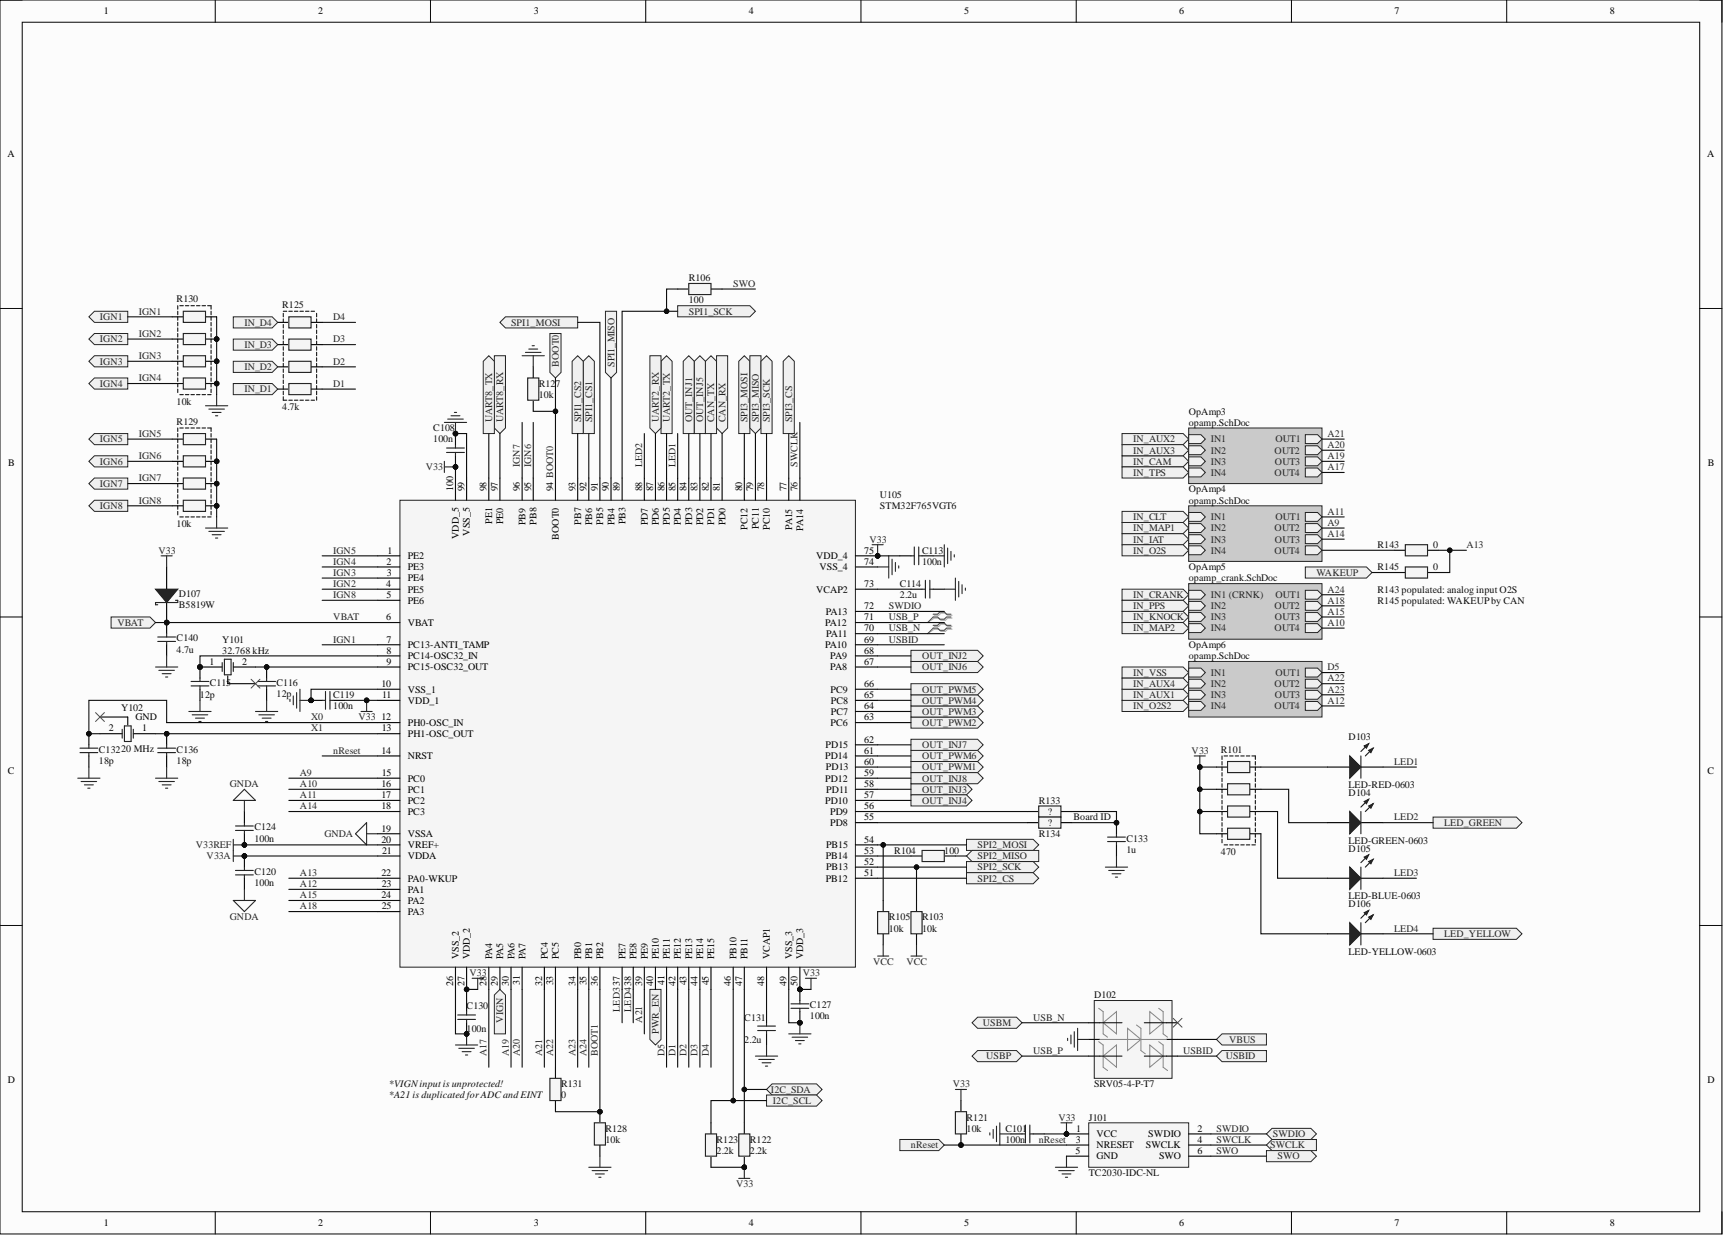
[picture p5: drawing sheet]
<svg xmlns="http://www.w3.org/2000/svg" width="393mm" height="282mm" viewBox="0 0 393 282" stroke-linecap="round" stroke-linejoin="round" font-family="sans-serif">
<defs><g id="words">
<g font-size="2.3">
<text x="23.7" y="3.3">1</text>
<text x="72.6" y="3.3">2</text>
<text x="121.9" y="3.3">3</text>
<text x="170.9" y="3.3">4</text>
<text x="220.1" y="3.3">5</text>
<text x="269.2" y="3.3">6</text>
<text x="318.4" y="3.3">7</text>
<text x="367.5" y="3.3">8</text>
<text x="1.7" y="35.9">A</text>
<text x="389.7" y="35.9">A</text>
<text x="1.9" y="106.4">B</text>
<text x="389.9" y="106.4">B</text>
<text x="103.5" y="112.1" transform="rotate(-90 103.5 112.1)">100</text>
<text x="106" y="112.1" transform="rotate(-90 106 112.1)">99</text>
<text x="111.1" y="112.1" transform="rotate(-90 111.1 112.1)">98</text>
<text x="113.6" y="112.1" transform="rotate(-90 113.6 112.1)">97</text>
<text x="118.7" y="112.1" transform="rotate(-90 118.7 112.1)">96</text>
<text x="121.2" y="112.1" transform="rotate(-90 121.2 112.1)">95</text>
<text x="126.3" y="112.1" transform="rotate(-90 126.3 112.1)">94 BOOT0</text>
<text x="131.4" y="112.1" transform="rotate(-90 131.4 112.1)">93</text>
<text x="133.9" y="112.1" transform="rotate(-90 133.9 112.1)">92</text>
<text x="136.4" y="112.1" transform="rotate(-90 136.4 112.1)">91</text>
<text x="139" y="112.1" transform="rotate(-90 139 112.1)">90</text>
<text x="141.5" y="112.1" transform="rotate(-90 141.5 112.1)">89</text>
<text x="146.6" y="112.1" transform="rotate(-90 146.6 112.1)">88</text>
<text x="149.1" y="112.1" transform="rotate(-90 149.1 112.1)">87</text>
<text x="151.7" y="112.1" transform="rotate(-90 151.7 112.1)">86</text>
<text x="154.2" y="112.1" transform="rotate(-90 154.2 112.1)">85</text>
<text x="156.7" y="112.1" transform="rotate(-90 156.7 112.1)">84</text>
<text x="159.3" y="112.1" transform="rotate(-90 159.3 112.1)">83</text>
<text x="161.8" y="112.1" transform="rotate(-90 161.8 112.1)">82</text>
<text x="164.3" y="112.1" transform="rotate(-90 164.3 112.1)">81</text>
<text x="169.4" y="112.1" transform="rotate(-90 169.4 112.1)">80</text>
<text x="172" y="112.1" transform="rotate(-90 172 112.1)">79</text>
<text x="174.5" y="112.1" transform="rotate(-90 174.5 112.1)">78</text>
<text x="179.6" y="112.1" transform="rotate(-90 179.6 112.1)">77</text>
<text x="182.1" y="112.1" transform="rotate(-90 182.1 112.1)">76</text>
<text x="112.4" y="119.5" transform="rotate(-90 112.4 119.5)">PE1</text>
<text x="114.9" y="119.7" transform="rotate(-90 114.9 119.7)">PE0</text>
<text x="120" y="119.8" transform="rotate(-90 120 119.8)">PB9</text>
<text x="122.5" y="119.8" transform="rotate(-90 122.5 119.8)">PB8</text>
<text x="132.6" y="119.8" transform="rotate(-90 132.6 119.8)">PB7</text>
<text x="135.2" y="119.8" transform="rotate(-90 135.2 119.8)">PB6</text>
<text x="137.7" y="119.8" transform="rotate(-90 137.7 119.8)">PB5</text>
<text x="140.2" y="119.8" transform="rotate(-90 140.2 119.8)">PB4</text>
<text x="142.8" y="119.7" transform="rotate(-90 142.8 119.7)">PB3</text>
<text x="147.9" y="119.9" transform="rotate(-90 147.9 119.9)">PD7</text>
<text x="150.4" y="119.9" transform="rotate(-90 150.4 119.9)">PD6</text>
<text x="152.9" y="119.8" transform="rotate(-90 152.9 119.8)">PD5</text>
<text x="155.5" y="119.9" transform="rotate(-90 155.5 119.9)">PD4</text>
<text x="158" y="119.8" transform="rotate(-90 158 119.8)">PD3</text>
<text x="160.5" y="119.9" transform="rotate(-90 160.5 119.9)">PD2</text>
<text x="163.1" y="119.8" transform="rotate(-90 163.1 119.8)">PD1</text>
<text x="165.6" y="119.9" transform="rotate(-90 165.6 119.9)">PD0</text>
<text x="104.7" y="123.1" transform="rotate(-90 104.7 123.1)">VDD_5</text>
<text x="107.3" y="122.3" transform="rotate(-90 107.3 122.3)">VSS_5</text>
<text x="127.6" y="123.2" transform="rotate(-90 127.6 123.2)">BOOT0</text>
<text x="170.7" y="120.9" transform="rotate(-90 170.7 120.9)">PC12</text>
<text x="173.2" y="120.8" transform="rotate(-90 173.2 120.8)">PC11</text>
<text x="175.8" y="120.9" transform="rotate(-90 175.8 120.9)">PC10</text>
<text x="180.8" y="121" transform="rotate(-90 180.8 121)">PA15</text>
<text x="183.4" y="121.1" transform="rotate(-90 183.4 121.1)">PA14</text>
<text x="88.3" y="128.9">2</text>
<text x="88.3" y="131.4">3</text>
<text x="88.4" y="126.4">1</text>
<text x="93.1" y="127.6">PE2</text>
<text x="93.1" y="130.2">PE3</text>
<text x="186.3" y="127.6">VDD_4</text>
<text x="187.1" y="130.2">VSS_4</text>
<text x="197.3" y="126.4">75</text>
<text x="197.3" y="128.9">74</text>
<text x="88.2" y="134">4</text>
<text x="88.3" y="136.5">5</text>
<text x="93.1" y="132.7">PE4</text>
<text x="93.1" y="135.2">PE5</text>
<text x="93.1" y="137.8">PE6</text>
<text x="186.3" y="135.2">VCAP2</text>
<text x="197.3" y="134">73</text>
<text x="88.2" y="141.6">6</text>
<text x="93.1" y="142.8">VBAT</text>
<text x="188.4" y="142.8">PA12</text>
<text x="188.5" y="140.3">PA13</text>
<text x="197.3" y="139">72</text>
<text x="197.3" y="141.6">71</text>
<text x="88.3" y="146.7">7</text>
<text x="88.3" y="149.2">8</text>
<text x="93.1" y="147.9">PC13-ANTI_TAMP</text>
<text x="188.4" y="147.9">PA10</text>
<text x="188.6" y="145.4">PA11</text>
<text x="197.3" y="144.1">70</text>
<text x="197.3" y="146.7">69</text>
<text x="197.3" y="149.2">68</text>
<text x="47.8" y="151.7">1</text>
<text x="55.3" y="151.7">2</text>
<text x="88.3" y="151.7">9</text>
<text x="93.1" y="150.5">PC14-OSC32_IN</text>
<text x="93.1" y="153">PC15-OSC32_OUT</text>
<text x="189.5" y="150.5">PA9</text>
<text x="189.5" y="153">PA8</text>
<text x="197.3" y="151.7">67</text>
<text x="87.1" y="156.8">10</text>
<text x="87.2" y="159.3">11</text>
<text x="93.1" y="158.1">VSS_1</text>
<text x="93.1" y="160.6">VDD_1</text>
<text x="189.6" y="158.1">PC9</text>
<text x="189.7" y="160.6">PC8</text>
<text x="197.3" y="156.8">66</text>
<text x="197.3" y="159.3">65</text>
<text x="197.3" y="161.9">64</text>
<text x="24.9" y="167">2</text>
<text x="30.9" y="164.4">GND</text>
<text x="32.5" y="167">1</text>
<text x="87.1" y="164.4">12</text>
<text x="87.2" y="167">13</text>
<text x="93.1" y="165.7">PH0-OSC_IN</text>
<text x="189.6" y="165.7">PC6</text>
<text x="189.7" y="163.1">PC7</text>
<text x="197.3" y="164.4">63</text>
<text x="87.1" y="172">14</text>
<text x="93.1" y="168.2">PH1-OSC_OUT</text>
<text x="93.1" y="173.3">NRST</text>
<text x="188.4" y="173.3">PD14</text>
<text x="188.4" y="170.8">PD15</text>
<text x="197.3" y="169.5">62</text>
<text x="197.3" y="172">61</text>
<text x="1.8" y="176.8">C</text>
<text x="87.1" y="179.6">16</text>
<text x="87.2" y="177.1">15</text>
<text x="93.1" y="178.4">PC0</text>
<text x="188.4" y="178.4">PD12</text>
<text x="188.5" y="175.8">PD13</text>
<text x="197.3" y="174.6">60</text>
<text x="197.3" y="177.1">59</text>
<text x="197.3" y="179.6">58</text>
<text x="389.8" y="176.8">C</text>
<text x="87.1" y="182.2">17</text>
<text x="87.1" y="184.7">18</text>
<text x="93.1" y="180.9">PC1</text>
<text x="93.1" y="183.4">PC2</text>
<text x="93.1" y="186">PC3</text>
<text x="188.4" y="183.4">PD10</text>
<text x="188.6" y="180.9">PD11</text>
<text x="189.5" y="186">PD9</text>
<text x="197.3" y="182.2">57</text>
<text x="197.3" y="184.7">56</text>
<text x="87.1" y="189.8">19</text>
<text x="93.1" y="191.1">VSSA</text>
<text x="189.5" y="188.5">PD8</text>
<text x="197.3" y="187.2">55</text>
<text x="87.1" y="192.3">20</text>
<text x="87.2" y="194.9">21</text>
<text x="93.1" y="193.6">VREF+</text>
<text x="93.1" y="196.1">VDDA</text>
<text x="188.5" y="196.1">PB14</text>
<text x="188.6" y="193.6">PB15</text>
<text x="197.3" y="192.3">54</text>
<text x="197.3" y="194.9">53</text>
<text x="197.3" y="197.4">52</text>
<text x="87.1" y="199.9">22</text>
<text x="87.2" y="202.5">23</text>
<text x="93.1" y="201.2">PA0-WKUP</text>
<text x="93.1" y="203.7">PA1</text>
<text x="188.5" y="201.2">PB12</text>
<text x="188.6" y="198.7">PB13</text>
<text x="197.3" y="199.9">51</text>
<text x="87.1" y="205">24</text>
<text x="87.2" y="207.5">25</text>
<text x="93.1" y="206.3">PA2</text>
<text x="93.1" y="208.8">PA3</text>
<text x="104.7" y="219" transform="rotate(-90 104.7 219)">VSS_2</text>
<text x="107.3" y="219" transform="rotate(-90 107.3 219)">VDD_2</text>
<text x="112.4" y="219" transform="rotate(-90 112.4 219)">PA4</text>
<text x="114.9" y="219" transform="rotate(-90 114.9 219)">PA5</text>
<text x="117.4" y="219" transform="rotate(-90 117.4 219)">PA6</text>
<text x="120" y="219" transform="rotate(-90 120 219)">PA7</text>
<text x="125" y="219" transform="rotate(-90 125 219)">PC4</text>
<text x="127.6" y="219" transform="rotate(-90 127.6 219)">PC5</text>
<text x="132.6" y="219" transform="rotate(-90 132.6 219)">PB0</text>
<text x="135.2" y="219" transform="rotate(-90 135.2 219)">PB1</text>
<text x="137.7" y="219" transform="rotate(-90 137.7 219)">PB2</text>
<text x="142.8" y="219" transform="rotate(-90 142.8 219)">PE7</text>
<text x="145.3" y="219" transform="rotate(-90 145.3 219)">PE8</text>
<text x="147.9" y="219" transform="rotate(-90 147.9 219)">PE9</text>
<text x="150.4" y="219" transform="rotate(-90 150.4 219)">PE10</text>
<text x="152.9" y="219" transform="rotate(-90 152.9 219)">PE11</text>
<text x="155.5" y="219" transform="rotate(-90 155.5 219)">PE12</text>
<text x="158" y="219" transform="rotate(-90 158 219)">PE13</text>
<text x="160.5" y="219" transform="rotate(-90 160.5 219)">PE14</text>
<text x="163.1" y="219" transform="rotate(-90 163.1 219)">PE15</text>
<text x="168.1" y="219" transform="rotate(-90 168.1 219)">PB10</text>
<text x="170.7" y="219" transform="rotate(-90 170.7 219)">PB11</text>
<text x="175.8" y="219" transform="rotate(-90 175.8 219)">VCAP1</text>
<text x="180.8" y="219" transform="rotate(-90 180.8 219)">VSS_3</text>
<text x="183.4" y="219" transform="rotate(-90 183.4 219)">VDD_3</text>
<text x="103.5" y="225" transform="rotate(-90 103.5 225)">26</text>
<text x="106" y="225" transform="rotate(-90 106 225)">27</text>
<text x="111.1" y="225" transform="rotate(-90 111.1 225)">28</text>
<text x="113.6" y="225" transform="rotate(-90 113.6 225)">29</text>
<text x="116.2" y="225" transform="rotate(-90 116.2 225)">30</text>
<text x="118.7" y="224.8" transform="rotate(-90 118.7 224.8)">31</text>
<text x="123.8" y="225" transform="rotate(-90 123.8 225)">32</text>
<text x="126.3" y="224.9" transform="rotate(-90 126.3 224.9)">33</text>
<text x="131.4" y="225" transform="rotate(-90 131.4 225)">34</text>
<text x="133.9" y="224.9" transform="rotate(-90 133.9 224.9)">35</text>
<text x="136.4" y="225" transform="rotate(-90 136.4 225)">36</text>
<text x="146.6" y="225" transform="rotate(-90 146.6 225)">39</text>
<text x="149.1" y="225" transform="rotate(-90 149.1 225)">40</text>
<text x="151.7" y="224.8" transform="rotate(-90 151.7 224.8)">41</text>
<text x="154.2" y="225" transform="rotate(-90 154.2 225)">42</text>
<text x="156.7" y="224.9" transform="rotate(-90 156.7 224.9)">43</text>
<text x="159.3" y="225" transform="rotate(-90 159.3 225)">44</text>
<text x="161.8" y="224.9" transform="rotate(-90 161.8 224.9)">45</text>
<text x="166.9" y="225" transform="rotate(-90 166.9 225)">46</text>
<text x="169.4" y="225" transform="rotate(-90 169.4 225)">47</text>
<text x="174.5" y="225" transform="rotate(-90 174.5 225)">48</text>
<text x="179.6" y="225" transform="rotate(-90 179.6 225)">49</text>
<text x="182.1" y="225" transform="rotate(-90 182.1 225)">50</text>
<text x="1.8" y="247.2">D</text>
<text x="389.8" y="247.2">D</text>
<text x="245.5" y="263.4">5</text>
<text x="245.6" y="260.8">3</text>
<text x="245.7" y="258.3">1</text>
<text x="250.3" y="262.1">NRESET</text>
<text x="250.3" y="259.6">VCC</text>
<text x="261.6" y="262.1">SWCLK</text>
<text x="262.2" y="259.6">SWDIO</text>
<text x="273.4" y="263.4">6</text>
<text x="273.4" y="260.8">4</text>
<text x="273.4" y="258.3">2</text>
<text x="250.3" y="264.6">GND</text>
<text x="264.6" y="264.6">SWO</text>
<text x="23.7" y="279.9">1</text>
<text x="72.6" y="279.9">2</text>
<text x="121.9" y="279.9">3</text>
<text x="170.9" y="279.9">4</text>
<text x="220.1" y="279.9">5</text>
<text x="269.2" y="279.9">6</text>
<text x="318.4" y="279.9">7</text>
<text x="367.5" y="279.9">8</text>
</g>
<g font-size="2.3" fill="#0e0e0e">
<text x="157.2" y="64.2">R106</text>
<text x="40.3" y="69">R130</text>
<text x="64.4" y="70.3">R125</text>
<text x="157.2" y="69.3">100</text>
<text x="123" y="88.3">R127</text>
<text x="40.3" y="92.4">10k</text>
<text x="64.4" y="93.6">4.7k</text>
<text x="123" y="90.8">10k</text>
<text x="271.4" y="94.6">OpAmp3</text>
<text x="40.3" y="96.9">R129</text>
<text x="98.9" y="98.4">C108</text>
<text x="98.9" y="101">100n</text>
<text x="271.4" y="97.2">opamp.SchDoc</text>
<text x="200.9" y="113.7">U105</text>
<text x="271.4" y="112.4">OpAmp4</text>
<text x="200.9" y="116.2">STM32F765VGT6</text>
<text x="271.4" y="114.9">opamp.SchDoc</text>
<text x="40.3" y="120.3">10k</text>
<text x="314.5" y="125.1">R143</text>
<text x="327.2" y="125.1">0</text>
<text x="210.5" y="126.4">C113</text>
<text x="210.5" y="128.9">100n</text>
<text x="271.4" y="130.2">OpAmp5</text>
<text x="314.5" y="130.2">R145</text>
<text x="327.2" y="130.2">0</text>
<text x="40.8" y="136.3">D107</text>
<text x="205.4" y="134">C114</text>
<text x="205.4" y="136.5">2.2u</text>
<text x="271.4" y="132.7">opamp_crank.SchDoc</text>
<text x="314.5" y="135.2">R143 populated: analog input O2S</text>
<text x="314.5" y="137.8">R145 populated: WAKEUPby CAN</text>
<text x="40.8" y="138.8">B5819W</text>
<text x="40.3" y="146.4">C140</text>
<text x="40.3" y="148.9">4.7u</text>
<text x="50.7" y="146.7">Y101</text>
<text x="50.7" y="149.2">32.768 kHz</text>
<text x="271.4" y="147.9">OpAmp6</text>
<text x="271.4" y="150.5">opamp.SchDoc</text>
<text x="45.7" y="159.3">12p</text>
<text x="47.9" y="156.5">C115</text>
<text x="63.2" y="156.5">C116</text>
<text x="63.2" y="159.1">12p</text>
<text x="76.1" y="159.3">C119</text>
<text x="76.1" y="161.9">100n</text>
<text x="27.6" y="162.4">Y102</text>
<text x="22.6" y="171.8">C13220 MHz</text>
<text x="40.3" y="171.8">C136</text>
<text x="278.7" y="171.8">R101</text>
<text x="307.9" y="169">D103</text>
<text x="22.6" y="174.3">18p</text>
<text x="40.3" y="174.3">18p</text>
<text x="307.9" y="179.9">LED-RED-0603</text>
<text x="237.1" y="183.4">R133</text>
<text x="239.2" y="186">?</text>
<text x="307.9" y="181.7">D104</text>
<text x="58.1" y="189.5">C124</text>
<text x="237.1" y="191.1">R134</text>
<text x="239.2" y="188.5">?</text>
<text x="245.1" y="187.2">Board ID</text>
<text x="58.1" y="192.1">100n</text>
<text x="204.2" y="194.9">R104</text>
<text x="215.6" y="194.9">100</text>
<text x="257.2" y="192.1">C133</text>
<text x="257.2" y="194.6">1u</text>
<text x="278.7" y="195.1">470</text>
<text x="307.9" y="194.4">D105</text>
<text x="307.9" y="192.6">LED-GREEN-0603</text>
<text x="58.1" y="199.7">C120</text>
<text x="58.1" y="202.2">100n</text>
<text x="307.9" y="207">D106</text>
<text x="307.9" y="205.3">LED-BLUE-0603</text>
<text x="202.9" y="210.1">R105</text>
<text x="202.9" y="212.6">10k</text>
<text x="210.5" y="210.1">R103</text>
<text x="210.5" y="212.6">10k</text>
<text x="307.9" y="218">LED-YELLOW-0603</text>
<text x="249.8" y="227.8">D102</text>
<text x="106.5" y="230.4">C130</text>
<text x="169.9" y="232.9">C131</text>
<text x="184.9" y="230.1">C127</text>
<text x="184.9" y="232.7">100n</text>
<text x="106.5" y="235.5">100n</text>
<text x="169.9" y="238">2.2u</text>
<text x="88.8" y="248.1">*VIGNinput is unprotected!</text>
<text x="88.8" y="250.7">*A21 is duplicatedfor ADCand EINT</text>
<text x="128.1" y="248.1">R131</text>
<text x="128.1" y="250.7">0</text>
<text x="249.8" y="248.1">SRV05-4-P-T7</text>
<text x="220.6" y="255.8">R121</text>
<text x="248.5" y="255.8">J101</text>
<text x="138.2" y="258.3">R128</text>
<text x="138.2" y="260.8">10k</text>
<text x="163.6" y="260.8">R123</text>
<text x="163.6" y="263.4">2.2k</text>
<text x="171.2" y="260.8">R122</text>
<text x="171.2" y="263.4">2.2k</text>
<text x="220.6" y="258.3">10k</text>
<text x="229.5" y="258.3">C101</text>
<text x="229.5" y="260.8">100n</text>
<text x="248.5" y="268.4">TC2030-IDC-NL</text>
</g>
<g font-size="2.3" fill="#262626">
<text x="167.4" y="65.5">SWO</text>
<text x="31.7" y="71.8">IGN1</text>
<text x="157.2" y="71.8">SPI1_SCK</text>
<text x="22.8" y="73.1">IGN1</text>
<text x="31.7" y="76.9">IGN2</text>
<text x="55.8" y="74.3">IN_D4</text>
<text x="76.1" y="73.1">D4</text>
<text x="116.7" y="74.3">SPI1_MOSI</text>
<text x="22.8" y="78.1">IGN2</text>
<text x="22.8" y="83.2">IGN3</text>
<text x="31.7" y="82">IGN3</text>
<text x="55.8" y="79.4">IN_D3</text>
<text x="76.1" y="83.2">D2</text>
<text x="76.1" y="78.1">D3</text>
<text x="127.6" y="83.7" transform="rotate(-90 127.6 83.7)">BOOT0</text>
<text x="140.2" y="83.7" transform="rotate(-90 140.2 83.7)">SPI1_MISO</text>
<text x="22.8" y="88.3">IGN4</text>
<text x="31.7" y="87">IGN4</text>
<text x="55.8" y="89.6">IN_D1</text>
<text x="55.8" y="84.5">IN_D2</text>
<text x="76.1" y="88.3">D1</text>
<text x="22.8" y="101">IGN5</text>
<text x="31.7" y="99.7">IGN5</text>
<text x="112.4" y="96.4" transform="rotate(-90 112.4 96.4)">UART8_TX</text>
<text x="114.9" y="96.4" transform="rotate(-90 114.9 96.4)">UART8_RX</text>
<text x="132.6" y="96.4" transform="rotate(-90 132.6 96.4)">SPI1_CS2</text>
<text x="135.2" y="96.4" transform="rotate(-90 135.2 96.4)">SPI1_CS1</text>
<text x="150.4" y="96.4" transform="rotate(-90 150.4 96.4)">UART2_RX</text>
<text x="152.9" y="96.4" transform="rotate(-90 152.9 96.4)">UART2_TX</text>
<text x="158" y="96.4" transform="rotate(-90 158 96.4)">OUT_INJ1</text>
<text x="160.5" y="96.4" transform="rotate(-90 160.5 96.4)">OUT_INJ5</text>
<text x="163.1" y="96.4" transform="rotate(-90 163.1 96.4)">CAN_TX</text>
<text x="165.6" y="96.4" transform="rotate(-90 165.6 96.4)">CAN_RX</text>
<text x="170.7" y="96.4" transform="rotate(-90 170.7 96.4)">SPI3_MOSI</text>
<text x="173.2" y="96.4" transform="rotate(-90 173.2 96.4)">SPI3_MISO</text>
<text x="175.8" y="96.4" transform="rotate(-90 175.8 96.4)">SPI3_SCK</text>
<text x="180.8" y="96.4" transform="rotate(-90 180.8 96.4)">SPI3_CS</text>
<text x="258.7" y="101">IN_AUX2</text>
<text x="276.4" y="101">IN1</text>
<text x="291.2" y="101">OUT1</text>
<text x="303.1" y="99.7">A21</text>
<text x="22.8" y="106.1">IGN6</text>
<text x="31.7" y="104.8">IGN6</text>
<text x="97.2" y="107.3">V33</text>
<text x="118.7" y="106.6" transform="rotate(-90 118.7 106.6)">IGN7</text>
<text x="121.2" y="106.6" transform="rotate(-90 121.2 106.6)">IGN6</text>
<text x="146.6" y="106.6" transform="rotate(-90 146.6 106.6)">LED2</text>
<text x="154.2" y="106.6" transform="rotate(-90 154.2 106.6)">LED1</text>
<text x="182.1" y="106.6" transform="rotate(-90 182.1 106.6)">SWCLK</text>
<text x="258.7" y="106.1">IN_CAM</text>
<text x="258.7" y="103.5">IN_AUX3</text>
<text x="276.4" y="103.5">IN2</text>
<text x="276.4" y="106.1">IN3</text>
<text x="291" y="103.5">OUT2</text>
<text x="291.1" y="106.1">OUT3</text>
<text x="303.1" y="104.8">A19</text>
<text x="303.1" y="107.3">A17</text>
<text x="303.1" y="102.3">A20</text>
<text x="22.8" y="111.1">IGN7</text>
<text x="31.7" y="109.9">IGN7</text>
<text x="258.7" y="108.6">IN_TPS</text>
<text x="276.4" y="108.6">IN4</text>
<text x="291" y="108.6">OUT4</text>
<text x="22.8" y="116.2">IGN8</text>
<text x="31.7" y="114.9">IGN8</text>
<text x="258.7" y="118.7">IN_CLT</text>
<text x="276.4" y="118.7">IN1</text>
<text x="291.2" y="118.7">OUT1</text>
<text x="303.1" y="117.5">A11</text>
<text x="198.5" y="123.8">V33</text>
<text x="258.7" y="123.8">IN_IAT</text>
<text x="258.7" y="121.3">IN_MAP1</text>
<text x="276.4" y="121.3">IN2</text>
<text x="276.4" y="123.8">IN3</text>
<text x="291" y="121.3">OUT2</text>
<text x="291.1" y="123.8">OUT3</text>
<text x="303.1" y="120">A9</text>
<text x="303.1" y="122.5">A14</text>
<text x="334.8" y="125.1">A13</text>
<text x="36.2" y="126.4">V33</text>
<text x="76.1" y="126.4">IGN5</text>
<text x="76.1" y="128.9">IGN4</text>
<text x="76.1" y="131.4">IGN3</text>
<text x="258.7" y="126.4">IN_O2S</text>
<text x="276.4" y="126.4">IN4</text>
<text x="291" y="126.4">OUT4</text>
<text x="300.5" y="131.4">WAKEUP</text>
<text x="76.1" y="136.5">IGN8</text>
<text x="76.1" y="134">IGN2</text>
<text x="258.7" y="136.5">IN_CRANK</text>
<text x="276.4" y="136.5">IN1 (CRNK)</text>
<text x="291.2" y="136.5">OUT1</text>
<text x="303.1" y="137.8">A18</text>
<text x="303.1" y="135.2">A24</text>
<text x="26.8" y="142.8">VBAT</text>
<text x="76.1" y="141.6">VBAT</text>
<text x="202.9" y="141.6">USB_P</text>
<text x="202.9" y="139">SWDIO</text>
<text x="258.7" y="139">IN_PPS</text>
<text x="258.7" y="141.6">IN_KNOCK</text>
<text x="276.4" y="139">IN2</text>
<text x="276.4" y="141.6">IN3</text>
<text x="291" y="139">OUT2</text>
<text x="291.1" y="141.6">OUT3</text>
<text x="303.1" y="142.8">A10</text>
<text x="303.1" y="140.3">A15</text>
<text x="76.1" y="146.7">IGN1</text>
<text x="202.9" y="146.7">USBID</text>
<text x="202.9" y="144.1">USB_N</text>
<text x="258.7" y="144.1">IN_MAP2</text>
<text x="276.4" y="144.1">IN4</text>
<text x="291" y="144.1">OUT4</text>
<text x="210.5" y="153">OUT_INJ6</text>
<text x="210.5" y="150.5">OUT_INJ2</text>
<text x="258.7" y="154.3">IN_VSS</text>
<text x="276.4" y="154.3">IN1</text>
<text x="291.2" y="154.3">OUT1</text>
<text x="303.1" y="153">D5</text>
<text x="303.1" y="155.5">A22</text>
<text x="210.5" y="160.6">OUT_PWM4</text>
<text x="210.5" y="158.1">OUT_PWM5</text>
<text x="258.7" y="161.9">IN_O2S2</text>
<text x="258.7" y="159.3">IN_AUX1</text>
<text x="258.7" y="156.8">IN_AUX4</text>
<text x="276.4" y="156.8">IN2</text>
<text x="276.4" y="159.3">IN3</text>
<text x="276.4" y="161.9">IN4</text>
<text x="291" y="156.8">OUT2</text>
<text x="291" y="161.9">OUT4</text>
<text x="291.1" y="159.3">OUT3</text>
<text x="303.1" y="158.1">A23</text>
<text x="303.1" y="160.6">A12</text>
<text x="71" y="164.4">X0</text>
<text x="71" y="167">X1</text>
<text x="81.8" y="164.4">V33</text>
<text x="210.5" y="165.7">OUT_PWM2</text>
<text x="210.5" y="163.1">OUT_PWM3</text>
<text x="76.1" y="172">nReset</text>
<text x="210.5" y="173.3">OUT_PWM6</text>
<text x="210.5" y="170.8">OUT_INJ7</text>
<text x="272" y="172">V33</text>
<text x="52.5" y="179.6">GNDA</text>
<text x="68.5" y="177.1">A9</text>
<text x="68.5" y="179.6">A10</text>
<text x="210.5" y="175.8">OUT_PWM1</text>
<text x="210.5" y="178.4">OUT_INJ8</text>
<text x="318.3" y="174.6">LED1</text>
<text x="68.5" y="182.2">A11</text>
<text x="68.5" y="184.7">A14</text>
<text x="210.5" y="180.9">OUT_INJ3</text>
<text x="210.5" y="183.4">OUT_INJ4</text>
<text x="74.1" y="191.1">GNDA</text>
<text x="318.3" y="187.2">LED2</text>
<text x="329.7" y="188.5">LED_GREEN</text>
<text x="44.7" y="193.6">V33REF</text>
<text x="47.2" y="196.1">V33A</text>
<text x="223.2" y="193.6">SPI2_MOSI</text>
<text x="223.2" y="196.1">SPI2_MISO</text>
<text x="68.5" y="199.9">A13</text>
<text x="68.5" y="202.5">A12</text>
<text x="223.2" y="198.7">SPI2_SCK</text>
<text x="223.2" y="201.2">SPI2_CS</text>
<text x="318.3" y="199.9">LED3</text>
<text x="68.5" y="205">A15</text>
<text x="68.5" y="207.5">A18</text>
<text x="52.5" y="210.1">GNDA</text>
<text x="318.3" y="212.6">LED4</text>
<text x="329.7" y="213.9">LED_YELLOW</text>
<text x="199.3" y="220.2">VCC</text>
<text x="207" y="220.2">VCC</text>
<text x="107.2" y="222.8">V33</text>
<text x="183.3" y="222.8">V33</text>
<text x="114.9" y="233.4" transform="rotate(-90 114.9 233.4)">VIGN</text>
<text x="141.5" y="230.9" transform="rotate(-90 141.5 230.9)">LED337</text>
<text x="144.1" y="230.9" transform="rotate(-90 144.1 230.9)">LED438</text>
<text x="146.6" y="233.4" transform="rotate(-90 146.6 233.4)">A21</text>
<text x="235.9" y="232.9">USB_N</text>
<text x="150.4" y="236" transform="rotate(-90 150.4 236)">PWR_EN</text>
<text x="224.4" y="234.2">USBM</text>
<text x="280.6" y="238">VBUS</text>
<text x="111.1" y="241" transform="rotate(-90 111.1 241)">A17</text>
<text x="116.2" y="241" transform="rotate(-90 116.2 241)">A19</text>
<text x="118.7" y="241" transform="rotate(-90 118.7 241)">A20</text>
<text x="123.8" y="241" transform="rotate(-90 123.8 241)">A21</text>
<text x="126.3" y="241" transform="rotate(-90 126.3 241)">A22</text>
<text x="131.4" y="241" transform="rotate(-90 131.4 241)">A23</text>
<text x="133.9" y="241" transform="rotate(-90 133.9 241)">A24</text>
<text x="136.4" y="241" transform="rotate(-90 136.4 241)">BOOT1</text>
<text x="151.7" y="241" transform="rotate(-90 151.7 241)">D5</text>
<text x="154.2" y="241" transform="rotate(-90 154.2 241)">D1</text>
<text x="156.7" y="241" transform="rotate(-90 156.7 241)">D2</text>
<text x="159.3" y="241" transform="rotate(-90 159.3 241)">D3</text>
<text x="161.8" y="241" transform="rotate(-90 161.8 241)">D4</text>
<text x="225.1" y="241.8">USBP</text>
<text x="235.9" y="240.5">USB_P</text>
<text x="270.1" y="240.5">USBID</text>
<text x="279.8" y="241.8">USBID</text>
<text x="176" y="249.4">I2C_SDA</text>
<text x="176.4" y="252">I2C_SCL</text>
<text x="217.5" y="248.1">V33</text>
<text x="241.6" y="255.8">V33</text>
<text x="208" y="262.1">nReset</text>
<text x="237.1" y="260.8">nReset</text>
<text x="277.7" y="260.8">SWCLK</text>
<text x="277.7" y="258.3">SWDIO</text>
<text x="277.7" y="263.4">SWO</text>
<text x="290" y="262.1">SWCLK</text>
<text x="290.6" y="259.6">SWDIO</text>
<text x="291.7" y="264.6">SWO</text>
<text x="168.1" y="271">V33</text>
</g>
</g></defs>
<path d="M0 0h393.1v281.6h-393.1z" fill-rule="evenodd" fill="#fcfcfc"/>
<path d="M0 0h393.1v281.6h-393.1z" fill="none" stroke="#000" stroke-width=".23"/>
<path d="M5.1 5.1h382.9v271.5h-382.9z" fill-rule="evenodd" fill="#fcfcfc"/>
<g fill="none" stroke="#000" stroke-width=".23">
<path d="M0 0h5.1M49.1 0v5.1M98.3 0v5.1M147.4 0v5.1M196.6 0v5.1M245.7 0v5.1M294.8 0v5.1M344 0v5.1M388 0h5.1v5.1M5.1 5.1h382.9v271.5h-382.9zM0 70.4h5.1M388 70.4h5.1"/>
<path d="M0 140.8h5.1M388 140.8h5.1M0 211.2h5.1M388 211.2h5.1M49.1 276.6v5M98.3 276.6v5M147.4 276.6v5M196.6 276.6v5M245.7 276.6v5M294.8 276.6v5M344 276.6v5M393.1 276.6v5"/>
</g>
<path d="M22.8 163.7h6.4v1.7M22.8 167.5h5.1M30.4 167.5h5.1M303.1 213.1h5M310.7 213.1h5.1" fill="none" stroke="#000" stroke-width=".25"/>
<path d="M27.9 166.4v2.1M28.4 165.7h1.5v3.5h-1.5zM30.4 166.4v2.1" fill="none" stroke="#1c1c1c" stroke-width=".25"/>
<path d="M308.1 210.6l2.6 2.5-2.6 2.6z" fill="#1c1c1c"/>
<path d="M308.1 210.6l2.6 2.5-2.6 2.6zM312.5 207.8l-1.8 1.8M313.5 208.8l-1.8 1.8" fill="none" stroke="#1c1c1c" stroke-width=".25"/>
<path d="M312.5 209.3l1-.5-.5 1z" fill="#1c1c1c"/>
<path d="M312.5 209.3l1-.5-.5 1z" fill="none" stroke="#1c1c1c" stroke-width=".25"/>
<path d="M311.4 208.3l1.1-.5-.6 1z" fill="#1c1c1c"/>
<path d="M310.7 210.6v5.1M311.4 208.3l1.1-.5-.6 1z" fill="none" stroke="#1c1c1c" stroke-width=".25"/>
<path d="M303.1 200.4h5M310.7 200.4h5.1" fill="none" stroke="#000" stroke-width=".25"/>
<path d="M308.1 197.9l2.6 2.5-2.6 2.6z" fill="#1c1c1c"/>
<path d="M308.1 197.9l2.6 2.5-2.6 2.6zM312.5 195.1l-1.8 1.8M313.5 196.1l-1.8 1.8" fill="none" stroke="#1c1c1c" stroke-width=".25"/>
<path d="M312.5 196.6l1-.5-.5 1z" fill="#1c1c1c"/>
<path d="M312.5 196.6l1-.5-.5 1z" fill="none" stroke="#1c1c1c" stroke-width=".25"/>
<path d="M311.4 195.6l1.1-.5-.6 1z" fill="#1c1c1c"/>
<path d="M310.7 197.9v5.1M311.4 195.6l1.1-.5-.6 1z" fill="none" stroke="#1c1c1c" stroke-width=".25"/>
<path d="M303.1 187.8h5M310.7 187.8h5.1" fill="none" stroke="#000" stroke-width=".25"/>
<path d="M308.1 185.2l2.6 2.6-2.6 2.5z" fill="#1c1c1c"/>
<path d="M308.1 185.2l2.6 2.6-2.6 2.5zM312.5 182.4l-1.8 1.8M313.5 183.4l-1.8 1.8" fill="none" stroke="#1c1c1c" stroke-width=".25"/>
<path d="M312.5 184l1-.6-.5 1.1z" fill="#1c1c1c"/>
<path d="M312.5 184l1-.6-.5 1.1z" fill="none" stroke="#1c1c1c" stroke-width=".25"/>
<path d="M311.4 182.9l1.1-.5-.6 1z" fill="#1c1c1c"/>
<path d="M310.7 185.2v5.1M311.4 182.9l1.1-.5-.6 1z" fill="none" stroke="#1c1c1c" stroke-width=".25"/>
<path d="M303.1 175.1h5M310.7 175.1h5.1" fill="none" stroke="#000" stroke-width=".25"/>
<path d="M308.1 172.5l2.6 2.6-2.6 2.5z" fill="#1c1c1c"/>
<path d="M308.1 172.5l2.6 2.6-2.6 2.5zM312.5 169.7l-1.8 1.8M313.5 170.8l-1.8 1.7" fill="none" stroke="#1c1c1c" stroke-width=".25"/>
<path d="M312.5 171.3l1-.5-.5 1z" fill="#1c1c1c"/>
<path d="M312.5 171.3l1-.5-.5 1z" fill="none" stroke="#1c1c1c" stroke-width=".25"/>
<path d="M311.4 170.3l1.1-.6-.6 1.1z" fill="#1c1c1c"/>
<path d="M310.7 172.5v5.1M311.4 170.3l1.1-.6-.6 1.1z" fill="none" stroke="#1c1c1c" stroke-width=".25"/>
<path d="M121.7 83.7v2.6M121.7 91.3v2.6" fill="none" stroke="#000" stroke-width=".25"/>
<path d="M120.5 86.3h2.5v5h-2.5z" fill-rule="evenodd" fill="#f5f5f5"/>
<path d="M120.5 86.3h2.5v5h-2.5z" fill="none" stroke="#1c1c1c" stroke-width=".25"/>
<circle cx="137" cy="253.7" r=".51" fill="#0e0e0e"/>
<circle cx="137" cy="253.7" r=".51" fill="none" stroke="#0e0e0e" stroke-width=".23"/>
<path d="M137 253.7v2.6" fill="none" stroke="#000" stroke-width=".25"/>
<circle cx="137" cy="253.7" r=".51" fill="#0e0e0e"/>
<circle cx="137" cy="253.7" r=".51" fill="none" stroke="#0e0e0e" stroke-width=".23"/>
<path d="M137 261.3v2.6" fill="none" stroke="#000" stroke-width=".25"/>
<path d="M135.7 256.3h2.5v5h-2.5z" fill-rule="evenodd" fill="#f5f5f5"/>
<path d="M135.7 256.3h2.5v5h-2.5z" fill="none" stroke="#1c1c1c" stroke-width=".25"/>
<path d="M134.4 266.4h5.1M135.2 267.2h3.5M135.9 267.9h2.1M136.7 268.7h.5M137 263.9v2.5" fill="none" stroke="#262626" stroke-width=".25"/>
<path d="M21.8 162.6l2 2.1M23.8 162.6l-2 2.1" fill="none" stroke="#4c4c4c" stroke-width=".23"/>
<circle cx="38" cy="167.5" r=".51" fill="#0e0e0e"/>
<circle cx="38" cy="167.5" r=".51" fill="none" stroke="#0e0e0e" stroke-width=".23"/>
<path d="M38 167.5v2.5M38 172.5v2.6" fill="none" stroke="#000" stroke-width=".25"/>
<circle cx="38" cy="167.5" r=".51" fill="#0e0e0e"/>
<circle cx="38" cy="167.5" r=".51" fill="none" stroke="#0e0e0e" stroke-width=".23"/>
<path d="M36 170.8h4.1M36 171.8h4.1M38 170v.8M38 171.8v.7" fill="none" stroke="#1c1c1c" stroke-width=".25"/>
<circle cx="20.3" cy="167.5" r=".51" fill="#0e0e0e"/>
<circle cx="20.3" cy="167.5" r=".51" fill="none" stroke="#0e0e0e" stroke-width=".23"/>
<path d="M20.3 167.5v2.5M20.3 172.5v2.6" fill="none" stroke="#000" stroke-width=".25"/>
<circle cx="20.3" cy="167.5" r=".51" fill="#0e0e0e"/>
<circle cx="20.3" cy="167.5" r=".51" fill="none" stroke="#0e0e0e" stroke-width=".23"/>
<path d="M18.3 170.8h4M18.3 171.8h4M20.3 170v.8M20.3 171.8v.7" fill="none" stroke="#1c1c1c" stroke-width=".25"/>
<path d="M17.8 177.6h5M18.5 178.4h3.6M19.3 179.1h2M20 179.9h.5M20.3 175.1v2.5M35.5 177.6h5.1M36.3 178.4h3.5M37 179.1h2.1M37.8 179.9h.5M38 175.1v2.5" fill="none" stroke="#262626" stroke-width=".25"/>
<circle cx="38" cy="142.1" r=".51" fill="#0e0e0e"/>
<circle cx="38" cy="142.1" r=".51" fill="none" stroke="#0e0e0e" stroke-width=".23"/>
<path d="M38 129.4v5.1M38 137v5.1" fill="none" stroke="#000" stroke-width=".25"/>
<circle cx="38" cy="142.1" r=".51" fill="#0e0e0e"/>
<circle cx="38" cy="142.1" r=".51" fill="none" stroke="#0e0e0e" stroke-width=".23"/>
<path d="M35.5 134.5h5.1l-2.6 3z" fill="#1c1c1c"/>
<path d="M35.5 134.5h5.1l-2.6 3zM40.1 137h.5v.5h-5.1v.5h.5" fill="none" stroke="#1c1c1c" stroke-width=".25"/>
<path d="M36.8 126.9h2.5M38 126.9v2.5" fill="none" stroke="#262626" stroke-width=".25"/>
<circle cx="38" cy="142.1" r=".51" fill="#0e0e0e"/>
<circle cx="38" cy="142.1" r=".51" fill="none" stroke="#0e0e0e" stroke-width=".23"/>
<path d="M38 142.1v2.5M38 147.2v2.5" fill="none" stroke="#000" stroke-width=".25"/>
<circle cx="38" cy="142.1" r=".51" fill="#0e0e0e"/>
<circle cx="38" cy="142.1" r=".51" fill="none" stroke="#0e0e0e" stroke-width=".23"/>
<path d="M36 145.4h4.1M36 146.4h4.1M38 144.6v.8M38 146.4v.8" fill="none" stroke="#1c1c1c" stroke-width=".25"/>
<path d="M35.5 152.2h5.1M36.3 153h3.5M37 153.8h2.1M37.8 154.5h.5M38 149.7v2.5M242.2 256.3h2.5M243.5 256.3v2.5" fill="none" stroke="#262626" stroke-width=".25"/>
<circle cx="243.5" cy="258.8" r=".51" fill="#0e0e0e"/>
<circle cx="243.5" cy="258.8" r=".51" fill="none" stroke="#0e0e0e" stroke-width=".23"/>
<path d="M240.9 266.4h5.1M241.7 267.2h3.5M242.5 267.9h2M243.2 268.7h.5M243.5 263.9v2.5" fill="none" stroke="#262626" stroke-width=".25"/>
<path d="M162.3 256.3v2.5M162.3 263.9v2.5" fill="none" stroke="#000" stroke-width=".25"/>
<path d="M161 258.8h2.6v5.1h-2.6z" fill-rule="evenodd" fill="#f5f5f5"/>
<path d="M161 258.8h2.6v5.1h-2.6z" fill="none" stroke="#1c1c1c" stroke-width=".25"/>
<circle cx="169.9" cy="266.4" r=".51" fill="#0e0e0e"/>
<circle cx="169.9" cy="266.4" r=".51" fill="none" stroke="#0e0e0e" stroke-width=".23"/>
<path d="M169.9 263.9v2.5" fill="none" stroke="#000" stroke-width=".25"/>
<circle cx="169.9" cy="266.4" r=".51" fill="#0e0e0e"/>
<circle cx="169.9" cy="266.4" r=".51" fill="none" stroke="#0e0e0e" stroke-width=".23"/>
<path d="M169.9 256.3v2.5" fill="none" stroke="#000" stroke-width=".25"/>
<path d="M168.7 258.8h2.5v5.1h-2.5z" fill-rule="evenodd" fill="#f5f5f5"/>
<path d="M168.7 258.8h2.5v5.1h-2.5z" fill="none" stroke="#1c1c1c" stroke-width=".25"/>
<path d="M168.7 268.9h2.5M169.9 266.4v2.5" fill="none" stroke="#262626" stroke-width=".25"/>
<circle cx="169.9" cy="266.4" r=".51" fill="#0e0e0e"/>
<circle cx="169.9" cy="266.4" r=".51" fill="none" stroke="#0e0e0e" stroke-width=".23"/>
<path d="M272.6 172.5h2.6M273.9 172.5v2.6" fill="none" stroke="#262626" stroke-width=".25"/>
<circle cx="273.9" cy="175.1" r=".51" fill="#0e0e0e"/>
<circle cx="273.9" cy="175.1" r=".51" fill="none" stroke="#0e0e0e" stroke-width=".23"/>
<path d="M249.8 228.4h17.8v17.7h-17.8z" fill-rule="evenodd" fill="#f5f5f5"/>
<path d="M249.8 228.4h17.8v17.7h-17.8z" fill="none" stroke="#262626" stroke-width=".23"/>
<path d="M63.4 88.8h2.5M71 88.8h2.5M248.5 237.2h2.6M248.5 233.4h2.6M266.3 237.2h2.5M266.3 233.4h2.5M230.8 258.8h2.5M235.9 258.8h2.5M248.5 241h2.6M266.3 241h2.5" fill="none" stroke="#000" stroke-width=".25"/>
<path d="M250.8 230.1l1 .8v5.1l1.1 .7M250.8 237.7l1 .8v5.1l1.1 .7M251.1 237.2h15.2M251.8 233.4l3.1-2.5v5.1zM257.4 234.7l3.1 2.5-3.1 2.6zM259.4 233.9l1.1 .8v5.1l1 .7M262.5 230.9l3 2.5-3 2.6zM262.5 238.5l3 2.5-3 2.6zM264.5 237.7l1 .8v5.1l1 .7M264.5 230.1l1 .8v5.1l1 .7M251.8 241l3.1-2.5v5.1z" fill="none" stroke="#858585" stroke-width=".23"/>
<path d="M251.1 233.4h5.1M261.2 233.4h5.1M251.1 241h5.1M261.2 241h5.1" fill="none" stroke="#000" stroke-width=".23"/>
<path d="M243.7 237v.5M244.5 236.2v2M245.2 235.5v3.5M246 234.7v5.1M246 237.2h2.5M226 258.5v.6M226.7 257.8v2M227.5 257v3.6M228.3 256.3v5M228.3 258.8h2.5" fill="none" stroke="#262626" stroke-width=".25"/>
<path d="M267.8 232.4l2 2M269.8 232.4l-2 2" fill="none" stroke="#4c4c4c" stroke-width=".23"/>
<path d="M233.3 258.8h.8M234.1 256.8v4M235.1 256.8v4M235.1 258.8h.8" fill="none" stroke="#1c1c1c" stroke-width=".25"/>
<g fill="none" stroke="#151515" stroke-width=".25">
<path d="M64.7 71.5v.8M64.7 72.8v.8M64.7 74.1v.7M64.7 75.3v.8M64.7 76.6v.8M64.7 77.9v.8M64.7 79.1v.8M72.3 71.5v.8M72.3 72.8v.8M72.3 74.1v.7M72.3 75.3v.8M72.3 76.6v.8"/>
<path d="M72.3 77.9v.8M72.3 79.1v.8M64.7 80.4v.8M64.7 81.7v.8M64.7 82.9v.8M64.7 84.2v.8M64.7 85.5v.8M64.7 86.7v.8M64.7 88v.8M64.7 89.3v.8M64.7 90.5v.8M72.3 80.4v.8"/>
<path d="M72.3 81.7v.8M72.3 82.9v.8M72.3 84.2v.8M72.3 85.5v.8M72.3 86.7v.8M72.3 88v.8M72.3 89.3v.8M72.3 90.5v.8"/>
</g>
<path d="M65.9 87.5h5.1v2.6h-5.1z" fill-rule="evenodd" fill="#f5f5f5"/>
<path d="M65.9 87.5h5.1v2.6h-5.1z" fill="none" stroke="#1c1c1c" stroke-width=".25"/>
<path d="M63.4 83.7h2.5M71 83.7h2.5" fill="none" stroke="#000" stroke-width=".25"/>
<path d="M65.9 82.5h5.1v2.5h-5.1z" fill-rule="evenodd" fill="#f5f5f5"/>
<path d="M65.9 82.5h5.1v2.5h-5.1z" fill="none" stroke="#1c1c1c" stroke-width=".25"/>
<path d="M63.4 78.7h2.5M71 78.7h2.5" fill="none" stroke="#000" stroke-width=".25"/>
<path d="M65.9 77.4h5.1v2.5h-5.1z" fill-rule="evenodd" fill="#f5f5f5"/>
<path d="M65.9 77.4h5.1v2.5h-5.1z" fill="none" stroke="#1c1c1c" stroke-width=".25"/>
<path d="M63.4 73.6h2.5M71 73.6h2.5" fill="none" stroke="#000" stroke-width=".25"/>
<path d="M65.9 72.3h5.1v2.5h-5.1z" fill-rule="evenodd" fill="#f5f5f5"/>
<path d="M65.9 72.3h5.1v2.5h-5.1zM208 126.9h.7M208.7 124.8v4.1M209.7 124.8v4.1M209.7 126.9h.8" fill="none" stroke="#1c1c1c" stroke-width=".25"/>
<path d="M64.7 71h.8M65.9 71h.8M67.2 71h.8M68.5 71h.8M69.7 71h.8M71 71h.8M64.7 91.3h.8M65.9 91.3h.8M67.2 91.3h.8M68.5 91.3h.8M69.7 91.3h.8M71 91.3h.8" fill="none" stroke="#151515" stroke-width=".25"/>
<path d="M205.4 126.9h2.6M210.5 126.9h2.5" fill="none" stroke="#000" stroke-width=".25"/>
<path d="M199.1 124.3h2.5M200.4 124.3v2.6" fill="none" stroke="#262626" stroke-width=".25"/>
<circle cx="200.4" cy="126.9" r=".51" fill="#0e0e0e"/>
<circle cx="200.4" cy="126.9" r=".51" fill="none" stroke="#0e0e0e" stroke-width=".23"/>
<g fill="none" stroke="#262626" stroke-width=".25">
<path d="M200.4 129.4h2.5M202.9 126.9v5M203.7 127.6v3.6M204.4 128.4v2M205.2 129.1v.6M213 126.9h2.6M215.6 124.3v5.1M215.6 134.5h2.5M216.3 125.1v3.5M217.1 125.8v2.1M217.9 126.6v.5M218.1 131.9v5.1"/>
<path d="M218.9 132.7v3.6M219.6 133.5v2M220.4 134.2v.5"/>
</g>
<path d="M208 134.5h2.5M213 134.5h2.6" fill="none" stroke="#000" stroke-width=".25"/>
<path d="M210.5 134.5h.8M211.3 132.4v4.1M212.3 132.4v4.1M212.3 134.5h.7" fill="none" stroke="#1c1c1c" stroke-width=".25"/>
<circle cx="71" cy="159.8" r=".51" fill="#0e0e0e"/>
<circle cx="71" cy="159.8" r=".51" fill="none" stroke="#0e0e0e" stroke-width=".23"/>
<path d="M71 159.8h2.5" fill="none" stroke="#000" stroke-width=".25"/>
<circle cx="71" cy="159.8" r=".51" fill="#0e0e0e"/>
<circle cx="71" cy="159.8" r=".51" fill="none" stroke="#0e0e0e" stroke-width=".23"/>
<path d="M76.1 159.8h2.5" fill="none" stroke="#000" stroke-width=".25"/>
<path d="M73.5 159.8h.8M74.3 157.8v4.1M75.3 157.8v4.1M75.3 159.8h.8" fill="none" stroke="#1c1c1c" stroke-width=".25"/>
<path d="M66.2 159.6v.5M67 158.8v2.1M67.7 158.1v3.5M68.5 157.3v5.1M68.5 159.8h2.5" fill="none" stroke="#262626" stroke-width=".25"/>
<circle cx="71" cy="159.8" r=".51" fill="#0e0e0e"/>
<circle cx="71" cy="159.8" r=".51" fill="none" stroke="#0e0e0e" stroke-width=".23"/>
<path d="M83.7 159.8v2.6M82.4 162.4h2.6" fill="none" stroke="#262626" stroke-width=".25"/>
<circle cx="83.7" cy="159.8" r=".51" fill="#0e0e0e"/>
<circle cx="83.7" cy="159.8" r=".51" fill="none" stroke="#0e0e0e" stroke-width=".23"/>
<path d="M53.3 194.1v2.5M53.3 195.4h2.5" fill="none" stroke="#262626" stroke-width=".25"/>
<circle cx="55.8" cy="195.4" r=".51" fill="#0e0e0e"/>
<circle cx="55.8" cy="195.4" r=".51" fill="none" stroke="#0e0e0e" stroke-width=".23"/>
<path d="M83.7 187.8v5l-2.5-2.5zM83.7 190.3h2.5" fill="none" stroke="#262626" stroke-width=".25"/>
<circle cx="106.5" cy="236" r=".51" fill="#0e0e0e"/>
<circle cx="106.5" cy="236" r=".51" fill="none" stroke="#0e0e0e" stroke-width=".23"/>
<path d="M106.5 233.4v2.6" fill="none" stroke="#000" stroke-width=".25"/>
<circle cx="106.5" cy="236" r=".51" fill="#0e0e0e"/>
<circle cx="106.5" cy="236" r=".51" fill="none" stroke="#0e0e0e" stroke-width=".23"/>
<path d="M106.5 228.4v2.5" fill="none" stroke="#000" stroke-width=".25"/>
<path d="M104.5 231.7h4M104.5 232.7h4M106.5 230.9v.8M106.5 232.7v.7" fill="none" stroke="#1c1c1c" stroke-width=".25"/>
<path d="M104 238.5h5.1M104.7 239.3h3.6M106.5 236v2.5M107.8 223.3h2.5M109.1 223.3v2.5M105.5 240h2M106.3 240.8h.5" fill="none" stroke="#262626" stroke-width=".25"/>
<circle cx="106.5" cy="236" r=".51" fill="#0e0e0e"/>
<circle cx="106.5" cy="236" r=".51" fill="none" stroke="#0e0e0e" stroke-width=".23"/>
<circle cx="182.6" cy="233.4" r=".51" fill="#0e0e0e"/>
<circle cx="182.6" cy="233.4" r=".51" fill="none" stroke="#0e0e0e" stroke-width=".23"/>
<circle cx="182.6" cy="225.8" r=".51" fill="#0e0e0e"/>
<circle cx="182.6" cy="225.8" r=".51" fill="none" stroke="#0e0e0e" stroke-width=".23"/>
<path d="M182.6 230.9v2.5" fill="none" stroke="#000" stroke-width=".25"/>
<circle cx="182.6" cy="233.4" r=".51" fill="#0e0e0e"/>
<circle cx="182.6" cy="233.4" r=".51" fill="none" stroke="#0e0e0e" stroke-width=".23"/>
<path d="M182.6 225.8v2.6" fill="none" stroke="#000" stroke-width=".25"/>
<circle cx="182.6" cy="225.8" r=".51" fill="#0e0e0e"/>
<circle cx="182.6" cy="225.8" r=".51" fill="none" stroke="#0e0e0e" stroke-width=".23"/>
<path d="M180.6 229.1h4M180.6 230.1h4M182.6 228.4v.7M182.6 230.1v.8" fill="none" stroke="#1c1c1c" stroke-width=".25"/>
<path d="M180.1 236h5M180.8 236.7h3.6M181.6 237.5h2M182.3 238.2h.6M182.6 233.4v2.6M183.9 223.3h2.5M185.1 223.3v2.5" fill="none" stroke="#262626" stroke-width=".25"/>
<circle cx="182.6" cy="233.4" r=".51" fill="#0e0e0e"/>
<circle cx="182.6" cy="233.4" r=".51" fill="none" stroke="#0e0e0e" stroke-width=".23"/>
<path d="M175 230.9v2.5M175 236v2.5" fill="none" stroke="#000" stroke-width=".25"/>
<path d="M173 234.2h4M173 235.2h4M175 233.4v.8M175 235.2v.8" fill="none" stroke="#1c1c1c" stroke-width=".25"/>
<path d="M101.4 105.3v2.5M101.4 106.6h2.6M175 238.5v2.5M172.5 241h5M173.2 241.8h3.6M174 242.6h2M174.7 243.3h.5" fill="none" stroke="#262626" stroke-width=".25"/>
<circle cx="104" cy="106.6" r=".51" fill="#0e0e0e"/>
<circle cx="104" cy="106.6" r=".51" fill="none" stroke="#0e0e0e" stroke-width=".23"/>
<circle cx="104" cy="99" r=".51" fill="#0e0e0e"/>
<circle cx="104" cy="99" r=".51" fill="none" stroke="#0e0e0e" stroke-width=".23"/>
<circle cx="104" cy="106.6" r=".51" fill="#0e0e0e"/>
<circle cx="104" cy="106.6" r=".51" fill="none" stroke="#0e0e0e" stroke-width=".23"/>
<path d="M104 99v2.5" fill="none" stroke="#000" stroke-width=".25"/>
<circle cx="104" cy="99" r=".51" fill="#0e0e0e"/>
<circle cx="104" cy="99" r=".51" fill="none" stroke="#0e0e0e" stroke-width=".23"/>
<path d="M104 104v2.6" fill="none" stroke="#000" stroke-width=".25"/>
<circle cx="104" cy="106.6" r=".51" fill="#0e0e0e"/>
<circle cx="104" cy="106.6" r=".51" fill="none" stroke="#0e0e0e" stroke-width=".23"/>
<path d="M102 103.3h4M102 102.3h4M104 101.5v.8M104 103.3v.7" fill="none" stroke="#1c1c1c" stroke-width=".25"/>
<path d="M101.4 96.4h5.1M102.2 95.7h3.6M103 94.9h2M103.7 94.1h.5M104 96.4v2.6" fill="none" stroke="#262626" stroke-width=".25"/>
<circle cx="104" cy="99" r=".51" fill="#0e0e0e"/>
<circle cx="104" cy="99" r=".51" fill="none" stroke="#0e0e0e" stroke-width=".23"/>
<circle cx="243.5" cy="258.8" r=".51" fill="#0e0e0e"/>
<circle cx="243.5" cy="258.8" r=".51" fill="none" stroke="#0e0e0e" stroke-width=".23"/>
<path d="M248.5 256.3h22.9v10.1h-22.9z" fill-rule="evenodd" fill="#f5f5f5"/>
<path d="M248.5 256.3h22.9v10.1h-22.9z" fill="none" stroke="#262626" stroke-width=".23"/>
<path d="M243.5 258.8h5M271.4 258.8h5M243.5 263.9h5M243.5 261.3h5M271.4 263.9h5M271.4 261.3h5" fill="none" stroke="#000" stroke-width=".25"/>
<circle cx="243.5" cy="258.8" r=".51" fill="#0e0e0e"/>
<circle cx="243.5" cy="258.8" r=".51" fill="none" stroke="#0e0e0e" stroke-width=".23"/>
<path d="M209.2 205.5v2.6M209.2 213.1v2.6" fill="none" stroke="#000" stroke-width=".25"/>
<path d="M208 208.1h2.5v5h-2.5z" fill-rule="evenodd" fill="#f5f5f5"/>
<path d="M208 208.1h2.5v5h-2.5z" fill="none" stroke="#1c1c1c" stroke-width=".25"/>
<path d="M208 218.2h2.5M209.2 215.7v2.5" fill="none" stroke="#262626" stroke-width=".25"/>
<path d="M208 195.4h2.5M215.6 195.4h2.5" fill="none" stroke="#000" stroke-width=".25"/>
<path d="M210.5 194.1h5.1v2.5h-5.1z" fill-rule="evenodd" fill="#f5f5f5"/>
<path d="M210.5 194.1h5.1v2.5h-5.1z" fill="none" stroke="#1c1c1c" stroke-width=".25"/>
<path d="M201.6 205.5v2.6M201.6 213.1v2.6" fill="none" stroke="#000" stroke-width=".25"/>
<path d="M200.4 208.1h2.5v5h-2.5z" fill-rule="evenodd" fill="#f5f5f5"/>
<path d="M200.4 208.1h2.5v5h-2.5z" fill="none" stroke="#1c1c1c" stroke-width=".25"/>
<path d="M200.4 218.2h2.5M201.6 215.7v2.5" fill="none" stroke="#262626" stroke-width=".25"/>
<path d="M154.7 66h2.5M162.3 66h2.6" fill="none" stroke="#000" stroke-width=".25"/>
<path d="M157.2 64.7h5.1v2.5h-5.1z" fill-rule="evenodd" fill="#f5f5f5"/>
<path d="M157.2 64.7h5.1v2.5h-5.1z" fill="none" stroke="#1c1c1c" stroke-width=".25"/>
<circle cx="219.4" cy="261.3" r=".51" fill="#0e0e0e"/>
<circle cx="219.4" cy="261.3" r=".51" fill="none" stroke="#0e0e0e" stroke-width=".23"/>
<path d="M219.4 258.8v2.5" fill="none" stroke="#000" stroke-width=".25"/>
<circle cx="219.4" cy="261.3" r=".51" fill="#0e0e0e"/>
<circle cx="219.4" cy="261.3" r=".51" fill="none" stroke="#0e0e0e" stroke-width=".23"/>
<path d="M219.4 251.2v2.5" fill="none" stroke="#000" stroke-width=".25"/>
<path d="M218.1 253.7h2.5v5.1h-2.5z" fill-rule="evenodd" fill="#f5f5f5"/>
<path d="M218.1 253.7h2.5v5.1h-2.5z" fill="none" stroke="#1c1c1c" stroke-width=".25"/>
<path d="M218.1 248.7h2.5M219.4 248.7v2.5" fill="none" stroke="#262626" stroke-width=".25"/>
<circle cx="55.8" cy="192.8" r=".51" fill="#0e0e0e"/>
<circle cx="55.8" cy="192.8" r=".51" fill="none" stroke="#0e0e0e" stroke-width=".23"/>
<path d="M55.8 185.2v2.6M55.8 190.3v2.5" fill="none" stroke="#000" stroke-width=".25"/>
<circle cx="55.8" cy="192.8" r=".51" fill="#0e0e0e"/>
<circle cx="55.8" cy="192.8" r=".51" fill="none" stroke="#0e0e0e" stroke-width=".23"/>
<path d="M53.8 189.5h4M53.8 188.5h4M55.8 187.8v.7M55.8 189.5v.8" fill="none" stroke="#1c1c1c" stroke-width=".25"/>
<path d="M55.8 180.1l2.5 2.6h-5zM55.8 182.7v2.5" fill="none" stroke="#262626" stroke-width=".25"/>
<circle cx="45.7" cy="152.2" r=".51" fill="#0e0e0e"/>
<circle cx="45.7" cy="152.2" r=".51" fill="none" stroke="#0e0e0e" stroke-width=".23"/>
<path d="M45.7 152.2h5M52 156h6.3" fill="none" stroke="#000" stroke-width=".25"/>
<circle cx="45.7" cy="152.2" r=".51" fill="#0e0e0e"/>
<circle cx="45.7" cy="152.2" r=".51" fill="none" stroke="#0e0e0e" stroke-width=".23"/>
<path d="M52 154.3v1.7M53.3 152.2h5" fill="none" stroke="#000" stroke-width=".25"/>
<path d="M50.7 151.2v2.1M51.2 150.5h1.6v3.5h-1.6zM53.3 151.2v2.1" fill="none" stroke="#1c1c1c" stroke-width=".25"/>
<circle cx="45.7" cy="152.2" r=".51" fill="#0e0e0e"/>
<circle cx="45.7" cy="152.2" r=".51" fill="none" stroke="#0e0e0e" stroke-width=".23"/>
<path d="M45.7 152.2v2.6M45.7 157.3v2.5" fill="none" stroke="#000" stroke-width=".25"/>
<circle cx="45.7" cy="152.2" r=".51" fill="#0e0e0e"/>
<circle cx="45.7" cy="152.2" r=".51" fill="none" stroke="#0e0e0e" stroke-width=".23"/>
<path d="M43.6 155.5h4.1M43.6 156.5h4.1M45.7 154.8v.7M45.7 156.5v.8" fill="none" stroke="#1c1c1c" stroke-width=".25"/>
<circle cx="60.9" cy="152.2" r=".51" fill="#0e0e0e"/>
<circle cx="60.9" cy="152.2" r=".51" fill="none" stroke="#0e0e0e" stroke-width=".23"/>
<path d="M60.9 152.2v2.6M60.9 157.3v2.5" fill="none" stroke="#000" stroke-width=".25"/>
<circle cx="60.9" cy="152.2" r=".51" fill="#0e0e0e"/>
<circle cx="60.9" cy="152.2" r=".51" fill="none" stroke="#0e0e0e" stroke-width=".23"/>
<path d="M58.8 155.5h4.1M58.8 156.5h4.1M60.9 154.8v.7M60.9 156.5v.8" fill="none" stroke="#1c1c1c" stroke-width=".25"/>
<path d="M45.7 159.8v2.6M60.9 159.8v2.6M43.1 162.4h5.1M43.9 163.1h3.5M44.6 163.9h2.1M45.4 164.7h.5M58.3 162.4h5.1M59.1 163.1h3.5M59.9 163.9h2M60.6 164.7h.5" fill="none" stroke="#262626" stroke-width=".25"/>
<path d="M57.3 155l2 2.1M59.3 155l-2 2.1" fill="none" stroke="#4c4c4c" stroke-width=".23"/>
<circle cx="49.5" cy="105.3" r=".51" fill="#0e0e0e"/>
<circle cx="49.5" cy="105.3" r=".51" fill="none" stroke="#0e0e0e" stroke-width=".23"/>
<circle cx="49.5" cy="110.4" r=".51" fill="#0e0e0e"/>
<circle cx="49.5" cy="110.4" r=".51" fill="none" stroke="#0e0e0e" stroke-width=".23"/>
<circle cx="49.5" cy="115.4" r=".51" fill="#0e0e0e"/>
<circle cx="49.5" cy="115.4" r=".51" fill="none" stroke="#0e0e0e" stroke-width=".23"/>
<g fill="none" stroke="#151515" stroke-width=".25">
<path d="M40.6 97.7v.8M40.6 99v.7M48.2 97.7v.8M48.2 99v.7M40.6 100.2v.8M40.6 101.5v.8M40.6 102.8v.8M40.6 104v.8M40.6 105.3v.8M40.6 106.6v.8M40.6 107.8v.8M40.6 109.1v.8"/>
<path d="M40.6 110.4v.8M40.6 111.6v.8M40.6 112.9v.8M40.6 114.2v.8M40.6 115.4v.8M40.6 116.7v.8M48.2 100.2v.8M48.2 101.5v.8M48.2 102.8v.8M48.2 104v.8M48.2 105.3v.8M48.2 106.6v.8"/>
<path d="M48.2 107.8v.8M48.2 109.1v.8M48.2 110.4v.8M48.2 111.6v.8M48.2 112.9v.8M48.2 114.2v.8M48.2 115.4v.8M48.2 116.7v.8"/>
</g>
<path d="M39.3 100.2h2.5M46.9 100.2h2.6" fill="none" stroke="#000" stroke-width=".25"/>
<path d="M41.8 99h5.1v2.5h-5.1z" fill-rule="evenodd" fill="#f5f5f5"/>
<path d="M41.8 99h5.1v2.5h-5.1z" fill="none" stroke="#1c1c1c" stroke-width=".25"/>
<path d="M46.9 105.3h2.6" fill="none" stroke="#000" stroke-width=".25"/>
<circle cx="49.5" cy="105.3" r=".51" fill="#0e0e0e"/>
<circle cx="49.5" cy="105.3" r=".51" fill="none" stroke="#0e0e0e" stroke-width=".23"/>
<path d="M39.3 105.3h2.5" fill="none" stroke="#000" stroke-width=".25"/>
<path d="M41.8 104h5.1v2.6h-5.1z" fill-rule="evenodd" fill="#f5f5f5"/>
<path d="M41.8 104h5.1v2.6h-5.1z" fill="none" stroke="#1c1c1c" stroke-width=".25"/>
<path d="M46.9 110.4h2.6" fill="none" stroke="#000" stroke-width=".25"/>
<circle cx="49.5" cy="110.4" r=".51" fill="#0e0e0e"/>
<circle cx="49.5" cy="110.4" r=".51" fill="none" stroke="#0e0e0e" stroke-width=".23"/>
<path d="M39.3 110.4h2.5" fill="none" stroke="#000" stroke-width=".25"/>
<path d="M41.8 109.1h5.1v2.5h-5.1z" fill-rule="evenodd" fill="#f5f5f5"/>
<path d="M41.8 109.1h5.1v2.5h-5.1z" fill="none" stroke="#1c1c1c" stroke-width=".25"/>
<path d="M46.9 115.4h2.6" fill="none" stroke="#000" stroke-width=".25"/>
<circle cx="49.5" cy="115.4" r=".51" fill="#0e0e0e"/>
<circle cx="49.5" cy="115.4" r=".51" fill="none" stroke="#0e0e0e" stroke-width=".23"/>
<path d="M39.3 115.4h2.5" fill="none" stroke="#000" stroke-width=".25"/>
<path d="M41.8 114.2h5.1v2.5h-5.1z" fill-rule="evenodd" fill="#f5f5f5"/>
<path d="M41.8 114.2h5.1v2.5h-5.1z" fill="none" stroke="#1c1c1c" stroke-width=".25"/>
<path d="M41.1 97.7h.7M42.3 97.7h.8M43.6 97.7h.8M44.9 97.7h.8M46.1 97.7h.8M47.4 97.7h.8M41.1 118h.7M42.3 118h.8M43.6 118h.8M44.9 118h.8M46.1 118h.8M47.4 118h.8" fill="none" stroke="#151515" stroke-width=".25"/>
<path d="M49.5 118v2.5M46.9 120.5h5.1M47.7 121.3h3.5M48.4 122h2.1M49.2 122.8h.5" fill="none" stroke="#262626" stroke-width=".25"/>
<circle cx="49.5" cy="77.4" r=".51" fill="#0e0e0e"/>
<circle cx="49.5" cy="77.4" r=".51" fill="none" stroke="#0e0e0e" stroke-width=".23"/>
<circle cx="49.5" cy="82.5" r=".51" fill="#0e0e0e"/>
<circle cx="49.5" cy="82.5" r=".51" fill="none" stroke="#0e0e0e" stroke-width=".23"/>
<circle cx="49.5" cy="87.5" r=".51" fill="#0e0e0e"/>
<circle cx="49.5" cy="87.5" r=".51" fill="none" stroke="#0e0e0e" stroke-width=".23"/>
<g fill="none" stroke="#151515" stroke-width=".25">
<path d="M40.6 69.8v.8M40.6 71v.8M40.6 72.3v.8M40.6 73.6v.8M40.6 74.8v.8M40.6 76.1v.8M40.6 77.4v.8M40.6 78.7v.7M40.6 79.9v.8M48.2 69.8v.8M48.2 71v.8M48.2 72.3v.8"/>
<path d="M48.2 73.6v.8M48.2 74.8v.8M48.2 76.1v.8M48.2 77.4v.8M48.2 78.7v.7M48.2 79.9v.8M40.6 81.2v.8M40.6 82.5v.8M40.6 83.7v.8M40.6 85v.8M40.6 86.3v.8M40.6 87.5v.8"/>
<path d="M40.6 88.8v.8M48.2 81.2v.8M48.2 82.5v.8M48.2 83.7v.8M48.2 85v.8M48.2 86.3v.8M48.2 87.5v.8M48.2 88.8v.8"/>
</g>
<path d="M39.3 72.3h2.5M46.9 72.3h2.6" fill="none" stroke="#000" stroke-width=".25"/>
<path d="M41.8 71h5.1v2.6h-5.1z" fill-rule="evenodd" fill="#f5f5f5"/>
<path d="M41.8 71h5.1v2.6h-5.1z" fill="none" stroke="#1c1c1c" stroke-width=".25"/>
<path d="M46.9 77.4h2.6" fill="none" stroke="#000" stroke-width=".25"/>
<circle cx="49.5" cy="77.4" r=".51" fill="#0e0e0e"/>
<circle cx="49.5" cy="77.4" r=".51" fill="none" stroke="#0e0e0e" stroke-width=".23"/>
<path d="M39.3 77.4h2.5" fill="none" stroke="#000" stroke-width=".25"/>
<path d="M41.8 76.1h5.1v2.6h-5.1z" fill-rule="evenodd" fill="#f5f5f5"/>
<path d="M41.8 76.1h5.1v2.6h-5.1z" fill="none" stroke="#1c1c1c" stroke-width=".25"/>
<path d="M46.9 82.5h2.6" fill="none" stroke="#000" stroke-width=".25"/>
<circle cx="49.5" cy="82.5" r=".51" fill="#0e0e0e"/>
<circle cx="49.5" cy="82.5" r=".51" fill="none" stroke="#0e0e0e" stroke-width=".23"/>
<path d="M39.3 82.5h2.5" fill="none" stroke="#000" stroke-width=".25"/>
<path d="M41.8 81.2h5.1v2.5h-5.1z" fill-rule="evenodd" fill="#f5f5f5"/>
<path d="M41.8 81.2h5.1v2.5h-5.1z" fill="none" stroke="#1c1c1c" stroke-width=".25"/>
<path d="M46.9 87.5h2.6" fill="none" stroke="#000" stroke-width=".25"/>
<circle cx="49.5" cy="87.5" r=".51" fill="#0e0e0e"/>
<circle cx="49.5" cy="87.5" r=".51" fill="none" stroke="#0e0e0e" stroke-width=".23"/>
<path d="M39.3 87.5h2.5" fill="none" stroke="#000" stroke-width=".25"/>
<path d="M41.8 86.3h5.1v2.5h-5.1z" fill-rule="evenodd" fill="#f5f5f5"/>
<path d="M41.8 86.3h5.1v2.5h-5.1z" fill="none" stroke="#1c1c1c" stroke-width=".25"/>
<path d="M41.1 69.8h.7M42.3 69.8h.8M43.6 69.8h.8M44.9 69.8h.8M46.1 69.8h.8M47.4 69.8h.8M41.1 90.1h.7M42.3 90.1h.8M43.6 90.1h.8M44.9 90.1h.8M46.1 90.1h.8M47.4 90.1h.8" fill="none" stroke="#151515" stroke-width=".25"/>
<path d="M46.9 92.6h5.1M47.7 93.4h3.5M48.4 94.1h2.1M49.2 94.9h.5M49.5 90.1v2.5" fill="none" stroke="#262626" stroke-width=".25"/>
<path d="M126.8 243.6v2.5M126.8 251.2v2.5" fill="none" stroke="#000" stroke-width=".25"/>
<path d="M125.5 246.1h2.6v5.1h-2.6z" fill-rule="evenodd" fill="#f5f5f5"/>
<path d="M125.5 246.1h2.6v5.1h-2.6z" fill="none" stroke="#1c1c1c" stroke-width=".25"/>
<path d="M234.6 185.2h2.5M242.2 185.2h2.5" fill="none" stroke="#000" stroke-width=".25"/>
<path d="M237.1 184h5.1v2.5h-5.1z" fill-rule="evenodd" fill="#f5f5f5"/>
<path d="M237.1 184h5.1v2.5h-5.1z" fill="none" stroke="#1c1c1c" stroke-width=".25"/>
<path d="M234.6 187.8h2.5M242.2 187.8h2.5" fill="none" stroke="#000" stroke-width=".25"/>
<path d="M237.1 186.5h5.1v2.5h-5.1z" fill-rule="evenodd" fill="#f5f5f5"/>
<path d="M237.1 186.5h5.1v2.5h-5.1z" fill="none" stroke="#1c1c1c" stroke-width=".25"/>
<circle cx="254.9" cy="187.8" r=".51" fill="#0e0e0e"/>
<circle cx="254.9" cy="187.8" r=".51" fill="none" stroke="#0e0e0e" stroke-width=".23"/>
<path d="M254.9 187.8v2.5M254.9 192.8v2.6" fill="none" stroke="#000" stroke-width=".25"/>
<circle cx="254.9" cy="187.8" r=".51" fill="#0e0e0e"/>
<circle cx="254.9" cy="187.8" r=".51" fill="none" stroke="#0e0e0e" stroke-width=".23"/>
<path d="M252.9 191.1h4M252.9 192.1h4M254.9 190.3v.8M254.9 192.1v.7" fill="none" stroke="#1c1c1c" stroke-width=".25"/>
<path d="M252.3 197.9h5.1M253.1 198.7h3.6M253.9 199.4h2M254.9 195.4v2.5M254.6 200.2h.5" fill="none" stroke="#262626" stroke-width=".25"/>
<path d="M256.2 134.5h13.9l1.3 1.2-1.3 1.3h-13.9z" fill-rule="evenodd" fill="#f0f0f0"/>
<path d="M256.2 134.5h13.9l1.3 1.2-1.3 1.3h-13.9z" fill="none" stroke="#262626" stroke-width=".23"/>
<path d="M256.2 104h13.9l1.3 1.3-1.3 1.3h-13.9z" fill-rule="evenodd" fill="#f0f0f0"/>
<path d="M256.2 104h13.9l1.3 1.3-1.3 1.3h-13.9z" fill="none" stroke="#262626" stroke-width=".23"/>
<path d="M256.2 152.2h13.9l1.3 1.3-1.3 1.3h-13.9z" fill-rule="evenodd" fill="#f0f0f0"/>
<path d="M256.2 152.2h13.9l1.3 1.3-1.3 1.3h-13.9z" fill="none" stroke="#262626" stroke-width=".23"/>
<path d="M256.2 106.6h13.9l1.3 1.2-1.3 1.3h-13.9z" fill-rule="evenodd" fill="#f0f0f0"/>
<path d="M256.2 106.6h13.9l1.3 1.2-1.3 1.3h-13.9z" fill="none" stroke="#262626" stroke-width=".23"/>
<path d="M256.2 137h13.9l1.3 1.3-1.3 1.2h-13.9z" fill-rule="evenodd" fill="#f0f0f0"/>
<path d="M256.2 137h13.9l1.3 1.3-1.3 1.2h-13.9z" fill="none" stroke="#262626" stroke-width=".23"/>
<path d="M256.2 121.8h13.9l1.3 1.3-1.3 1.2h-13.9z" fill-rule="evenodd" fill="#f0f0f0"/>
<path d="M256.2 121.8h13.9l1.3 1.3-1.3 1.2h-13.9z" fill="none" stroke="#262626" stroke-width=".23"/>
<path d="M256.2 116.7h13.9l1.3 1.3-1.3 1.3h-13.9z" fill-rule="evenodd" fill="#f0f0f0"/>
<path d="M256.2 116.7h13.9l1.3 1.3-1.3 1.3h-13.9z" fill="none" stroke="#262626" stroke-width=".23"/>
<path d="M256.2 124.3h13.9l1.3 1.3-1.3 1.3h-13.9z" fill-rule="evenodd" fill="#f0f0f0"/>
<path d="M256.2 124.3h13.9l1.3 1.3-1.3 1.3h-13.9z" fill="none" stroke="#262626" stroke-width=".23"/>
<path d="M256.2 159.8h13.9l1.3 1.3-1.3 1.3h-13.9z" fill-rule="evenodd" fill="#f0f0f0"/>
<path d="M256.2 159.8h13.9l1.3 1.3-1.3 1.3h-13.9z" fill="none" stroke="#262626" stroke-width=".23"/>
<path d="M256.2 139.5h13.9l1.3 1.3-1.3 1.3h-13.9z" fill-rule="evenodd" fill="#f0f0f0"/>
<path d="M256.2 139.5h13.9l1.3 1.3-1.3 1.3h-13.9z" fill="none" stroke="#262626" stroke-width=".23"/>
<path d="M256.2 119.3h13.9l1.3 1.2-1.3 1.3h-13.9z" fill-rule="evenodd" fill="#f0f0f0"/>
<path d="M256.2 119.3h13.9l1.3 1.2-1.3 1.3h-13.9z" fill="none" stroke="#262626" stroke-width=".23"/>
<path d="M256.2 142.1h13.9l1.3 1.3-1.3 1.2h-13.9z" fill-rule="evenodd" fill="#f0f0f0"/>
<path d="M256.2 142.1h13.9l1.3 1.3-1.3 1.2h-13.9z" fill="none" stroke="#262626" stroke-width=".23"/>
<path d="M256.2 157.3h13.9l1.3 1.3-1.3 1.2h-13.9z" fill-rule="evenodd" fill="#f0f0f0"/>
<path d="M256.2 157.3h13.9l1.3 1.3-1.3 1.2h-13.9z" fill="none" stroke="#262626" stroke-width=".23"/>
<path d="M256.2 99h13.9l1.3 1.2-1.3 1.3h-13.9z" fill-rule="evenodd" fill="#f0f0f0"/>
<path d="M256.2 99h13.9l1.3 1.2-1.3 1.3h-13.9z" fill="none" stroke="#262626" stroke-width=".23"/>
<path d="M256.2 154.8h13.9l1.3 1.2-1.3 1.3h-13.9z" fill-rule="evenodd" fill="#f0f0f0"/>
<path d="M256.2 154.8h13.9l1.3 1.2-1.3 1.3h-13.9z" fill="none" stroke="#262626" stroke-width=".23"/>
<path d="M256.2 101.5h13.9l1.3 1.3-1.3 1.2h-13.9z" fill-rule="evenodd" fill="#f0f0f0"/>
<path d="M256.2 101.5h13.9l1.3 1.3-1.3 1.2h-13.9z" fill="none" stroke="#262626" stroke-width=".23"/>
<path d="M114.1 225.8l1.3 1.3v8.9h-2.5v-8.9z" fill-rule="evenodd" fill="#f0f0f0"/>
<path d="M114.1 225.8l1.3 1.3v8.9h-2.5v-8.9z" fill="none" stroke="#262626" stroke-width=".23"/>
<path d="M53.3 87.5h8.8l1.3 1.3-1.3 1.3h-8.8z" fill-rule="evenodd" fill="#f0f0f0"/>
<path d="M53.3 87.5h8.8l1.3 1.3-1.3 1.3h-8.8z" fill="none" stroke="#262626" stroke-width=".23"/>
<path d="M208 178.9h12.6l1.3 1.2-1.3 1.3h-12.6z" fill-rule="evenodd" fill="#f0f0f0"/>
<path d="M208 178.9h12.6l1.3 1.2-1.3 1.3h-12.6z" fill="none" stroke="#262626" stroke-width=".23"/>
<path d="M208 181.4h12.6l1.3 1.3-1.3 1.3h-12.6z" fill-rule="evenodd" fill="#f0f0f0"/>
<path d="M208 181.4h12.6l1.3 1.3-1.3 1.3h-12.6z" fill="none" stroke="#262626" stroke-width=".23"/>
<path d="M21.6 76.1h7.6v2.6h-7.6l-1.3-1.3z" fill-rule="evenodd" fill="#f0f0f0"/>
<path d="M21.6 76.1h7.6v2.6h-7.6l-1.3-1.3z" fill="none" stroke="#262626" stroke-width=".23"/>
<path d="M21.6 81.2h7.6v2.5h-7.6l-1.3-1.2z" fill-rule="evenodd" fill="#f0f0f0"/>
<path d="M21.6 81.2h7.6v2.5h-7.6l-1.3-1.2z" fill="none" stroke="#262626" stroke-width=".23"/>
<path d="M21.6 86.3h7.6v2.5h-7.6l-1.3-1.3z" fill-rule="evenodd" fill="#f0f0f0"/>
<path d="M21.6 86.3h7.6v2.5h-7.6l-1.3-1.3z" fill="none" stroke="#262626" stroke-width=".23"/>
<path d="M21.6 99h7.6v2.5h-7.6l-1.3-1.3z" fill-rule="evenodd" fill="#f0f0f0"/>
<path d="M21.6 99h7.6v2.5h-7.6l-1.3-1.3z" fill="none" stroke="#262626" stroke-width=".23"/>
<path d="M21.6 114.2h7.6v2.5h-7.6l-1.3-1.3z" fill-rule="evenodd" fill="#f0f0f0"/>
<path d="M21.6 114.2h7.6v2.5h-7.6l-1.3-1.3z" fill="none" stroke="#262626" stroke-width=".23"/>
<path d="M21.6 104h7.6v2.6h-7.6l-1.3-1.3z" fill-rule="evenodd" fill="#f0f0f0"/>
<path d="M21.6 104h7.6v2.6h-7.6l-1.3-1.3z" fill="none" stroke="#262626" stroke-width=".23"/>
<path d="M21.6 109.1h7.6v2.5h-7.6l-1.3-1.2z" fill-rule="evenodd" fill="#f0f0f0"/>
<path d="M21.6 109.1h7.6v2.5h-7.6l-1.3-1.2z" fill="none" stroke="#262626" stroke-width=".23"/>
<path d="M271.4 97.7h30.4v12.7h-30.4z" fill-rule="evenodd" fill="#cacaca"/>
<path d="M271.4 97.7h30.4v12.7h-30.4z" fill="none" stroke="#262626" stroke-width=".23"/>
<path d="M271.4 99.2h2.8l1 1-1 1h-2.8z" fill-rule="evenodd" fill="#f0f0f0"/>
<path d="M271.4 99.2h2.8l1 1-1 1h-2.8z" fill="none" stroke="#262626" stroke-width=".23"/>
<path d="M298 99.2h2.8l1 1-1 1h-2.8z" fill-rule="evenodd" fill="#f0f0f0"/>
<path d="M298 99.2h2.8l1 1-1 1h-2.8z" fill="none" stroke="#262626" stroke-width=".23"/>
<path d="M298 101.7h2.8l1 1.1-1 1h-2.8z" fill-rule="evenodd" fill="#f0f0f0"/>
<path d="M298 101.7h2.8l1 1.1-1 1h-2.8z" fill="none" stroke="#262626" stroke-width=".23"/>
<path d="M271.4 101.7h2.8l1 1.1-1 1h-2.8z" fill-rule="evenodd" fill="#f0f0f0"/>
<path d="M271.4 101.7h2.8l1 1.1-1 1h-2.8z" fill="none" stroke="#262626" stroke-width=".23"/>
<path d="M271.4 104.3h2.8l1 1-1 1h-2.8z" fill-rule="evenodd" fill="#f0f0f0"/>
<path d="M271.4 104.3h2.8l1 1-1 1h-2.8z" fill="none" stroke="#262626" stroke-width=".23"/>
<path d="M271.4 106.8h2.8l1 1-1 1h-2.8z" fill-rule="evenodd" fill="#f0f0f0"/>
<path d="M271.4 106.8h2.8l1 1-1 1h-2.8z" fill="none" stroke="#262626" stroke-width=".23"/>
<path d="M298 104.3h2.8l1 1-1 1h-2.8z" fill-rule="evenodd" fill="#f0f0f0"/>
<path d="M298 104.3h2.8l1 1-1 1h-2.8z" fill="none" stroke="#262626" stroke-width=".23"/>
<path d="M298 106.8h2.8l1 1-1 1h-2.8z" fill-rule="evenodd" fill="#f0f0f0"/>
<path d="M298 106.8h2.8l1 1-1 1h-2.8z" fill="none" stroke="#262626" stroke-width=".23"/>
<path d="M271.4 115.4h30.4v12.7h-30.4z" fill-rule="evenodd" fill="#cacaca"/>
<path d="M271.4 115.4h30.4v12.7h-30.4z" fill="none" stroke="#262626" stroke-width=".23"/>
<path d="M271.4 117h2.8l1 1-1 1h-2.8z" fill-rule="evenodd" fill="#f0f0f0"/>
<path d="M271.4 117h2.8l1 1-1 1h-2.8z" fill="none" stroke="#262626" stroke-width=".23"/>
<path d="M298 117h2.8l1 1-1 1h-2.8z" fill-rule="evenodd" fill="#f0f0f0"/>
<path d="M298 117h2.8l1 1-1 1h-2.8z" fill="none" stroke="#262626" stroke-width=".23"/>
<path d="M298 119.5h2.8l1 1-1 1h-2.8z" fill-rule="evenodd" fill="#f0f0f0"/>
<path d="M298 119.5h2.8l1 1-1 1h-2.8z" fill="none" stroke="#262626" stroke-width=".23"/>
<path d="M271.4 119.5h2.8l1 1-1 1h-2.8z" fill-rule="evenodd" fill="#f0f0f0"/>
<path d="M271.4 119.5h2.8l1 1-1 1h-2.8z" fill="none" stroke="#262626" stroke-width=".23"/>
<path d="M271.4 122h2.8l1 1.1-1 1h-2.8z" fill-rule="evenodd" fill="#f0f0f0"/>
<path d="M271.4 122h2.8l1 1.1-1 1h-2.8z" fill="none" stroke="#262626" stroke-width=".23"/>
<path d="M271.4 124.6h2.8l1 1-1 1h-2.8z" fill-rule="evenodd" fill="#f0f0f0"/>
<path d="M271.4 124.6h2.8l1 1-1 1h-2.8z" fill="none" stroke="#262626" stroke-width=".23"/>
<path d="M298 122h2.8l1 1.1-1 1h-2.8z" fill-rule="evenodd" fill="#f0f0f0"/>
<path d="M298 122h2.8l1 1.1-1 1h-2.8z" fill="none" stroke="#262626" stroke-width=".23"/>
<path d="M298 124.6h2.8l1 1-1 1h-2.8z" fill-rule="evenodd" fill="#f0f0f0"/>
<path d="M298 124.6h2.8l1 1-1 1h-2.8z" fill="none" stroke="#262626" stroke-width=".23"/>
<path d="M271.4 133.2h30.4v12.7h-30.4z" fill-rule="evenodd" fill="#cacaca"/>
<path d="M271.4 133.2h30.4v12.7h-30.4z" fill="none" stroke="#262626" stroke-width=".23"/>
<path d="M271.4 134.7h2.8l1 1-1 1.1h-2.8z" fill-rule="evenodd" fill="#f0f0f0"/>
<path d="M271.4 134.7h2.8l1 1-1 1.1h-2.8z" fill="none" stroke="#262626" stroke-width=".23"/>
<path d="M298 134.7h2.8l1 1-1 1.1h-2.8z" fill-rule="evenodd" fill="#f0f0f0"/>
<path d="M298 134.7h2.8l1 1-1 1.1h-2.8z" fill="none" stroke="#262626" stroke-width=".23"/>
<path d="M298 137.3h2.8l1 1-1 1h-2.8z" fill-rule="evenodd" fill="#f0f0f0"/>
<path d="M298 137.3h2.8l1 1-1 1h-2.8z" fill="none" stroke="#262626" stroke-width=".23"/>
<path d="M271.4 137.3h2.8l1 1-1 1h-2.8z" fill-rule="evenodd" fill="#f0f0f0"/>
<path d="M271.4 137.3h2.8l1 1-1 1h-2.8z" fill="none" stroke="#262626" stroke-width=".23"/>
<path d="M271.4 139.8h2.8l1 1-1 1h-2.8z" fill-rule="evenodd" fill="#f0f0f0"/>
<path d="M271.4 139.8h2.8l1 1-1 1h-2.8z" fill="none" stroke="#262626" stroke-width=".23"/>
<path d="M271.4 142.3h2.8l1 1.1-1 1h-2.8z" fill-rule="evenodd" fill="#f0f0f0"/>
<path d="M271.4 142.3h2.8l1 1.1-1 1h-2.8z" fill="none" stroke="#262626" stroke-width=".23"/>
<path d="M298 139.8h2.8l1 1-1 1h-2.8z" fill-rule="evenodd" fill="#f0f0f0"/>
<path d="M298 139.8h2.8l1 1-1 1h-2.8z" fill="none" stroke="#262626" stroke-width=".23"/>
<path d="M298 142.3h2.8l1 1.1-1 1h-2.8z" fill-rule="evenodd" fill="#f0f0f0"/>
<path d="M298 142.3h2.8l1 1.1-1 1h-2.8z" fill="none" stroke="#262626" stroke-width=".23"/>
<path d="M271.4 151h30.4v12.7h-30.4z" fill-rule="evenodd" fill="#cacaca"/>
<path d="M271.4 151h30.4v12.7h-30.4z" fill="none" stroke="#262626" stroke-width=".23"/>
<path d="M271.4 152.5h2.8l1 1-1 1h-2.8z" fill-rule="evenodd" fill="#f0f0f0"/>
<path d="M271.4 152.5h2.8l1 1-1 1h-2.8z" fill="none" stroke="#262626" stroke-width=".23"/>
<path d="M298 152.5h2.8l1 1-1 1h-2.8z" fill-rule="evenodd" fill="#f0f0f0"/>
<path d="M298 152.5h2.8l1 1-1 1h-2.8z" fill="none" stroke="#262626" stroke-width=".23"/>
<path d="M298 155h2.8l1 1-1 1.1h-2.8z" fill-rule="evenodd" fill="#f0f0f0"/>
<path d="M298 155h2.8l1 1-1 1.1h-2.8z" fill="none" stroke="#262626" stroke-width=".23"/>
<path d="M271.4 155h2.8l1 1-1 1.1h-2.8z" fill-rule="evenodd" fill="#f0f0f0"/>
<path d="M271.4 155h2.8l1 1-1 1.1h-2.8z" fill="none" stroke="#262626" stroke-width=".23"/>
<path d="M271.4 157.6h2.8l1 1-1 1h-2.8z" fill-rule="evenodd" fill="#f0f0f0"/>
<path d="M271.4 157.6h2.8l1 1-1 1h-2.8z" fill="none" stroke="#262626" stroke-width=".23"/>
<path d="M271.4 160.1h2.8l1 1-1 1h-2.8z" fill-rule="evenodd" fill="#f0f0f0"/>
<path d="M271.4 160.1h2.8l1 1-1 1h-2.8z" fill="none" stroke="#262626" stroke-width=".23"/>
<path d="M298 157.6h2.8l1 1-1 1h-2.8z" fill-rule="evenodd" fill="#f0f0f0"/>
<path d="M298 157.6h2.8l1 1-1 1h-2.8z" fill="none" stroke="#262626" stroke-width=".23"/>
<path d="M298 160.1h2.8l1 1-1 1h-2.8z" fill-rule="evenodd" fill="#f0f0f0"/>
<path d="M298 160.1h2.8l1 1-1 1h-2.8z" fill="none" stroke="#262626" stroke-width=".23"/>
<path d="M208 173.8h15.2l1.2 1.3-1.2 1.2h-15.2z" fill-rule="evenodd" fill="#f0f0f0"/>
<path d="M208 173.8h15.2l1.2 1.3-1.2 1.2h-15.2z" fill="none" stroke="#262626" stroke-width=".23"/>
<path d="M208 171.3h15.2l1.2 1.2-1.2 1.3h-15.2z" fill-rule="evenodd" fill="#f0f0f0"/>
<path d="M208 171.3h15.2l1.2 1.2-1.2 1.3h-15.2z" fill="none" stroke="#262626" stroke-width=".23"/>
<path d="M208 168.7h15.2l1.2 1.3-1.2 1.3h-15.2z" fill-rule="evenodd" fill="#f0f0f0"/>
<path d="M208 168.7h15.2l1.2 1.3-1.2 1.3h-15.2z" fill="none" stroke="#262626" stroke-width=".23"/>
<path d="M208 176.3h15.2l1.2 1.3-1.2 1.3h-15.2z" fill-rule="evenodd" fill="#f0f0f0"/>
<path d="M208 176.3h15.2l1.2 1.3-1.2 1.3h-15.2z" fill="none" stroke="#262626" stroke-width=".23"/>
<path d="M208 163.7h15.2l1.2 1.2-1.2 1.3h-15.2z" fill-rule="evenodd" fill="#f0f0f0"/>
<path d="M208 163.7h15.2l1.2 1.2-1.2 1.3h-15.2z" fill="none" stroke="#262626" stroke-width=".23"/>
<path d="M208 161.1h15.2l1.2 1.3-1.2 1.3h-15.2z" fill-rule="evenodd" fill="#f0f0f0"/>
<path d="M208 161.1h15.2l1.2 1.3-1.2 1.3h-15.2z" fill="none" stroke="#262626" stroke-width=".23"/>
<path d="M208 158.6h15.2l1.2 1.2-1.2 1.3h-15.2z" fill-rule="evenodd" fill="#f0f0f0"/>
<path d="M208 158.6h15.2l1.2 1.2-1.2 1.3h-15.2z" fill="none" stroke="#262626" stroke-width=".23"/>
<path d="M208 156h15.2l1.2 1.3-1.2 1.3h-15.2z" fill-rule="evenodd" fill="#f0f0f0"/>
<path d="M208 156h15.2l1.2 1.3-1.2 1.3h-15.2z" fill="none" stroke="#262626" stroke-width=".23"/>
<path d="M208 151h15.2l1.2 1.2-1.2 1.3h-15.2z" fill-rule="evenodd" fill="#f0f0f0"/>
<path d="M208 151h15.2l1.2 1.2-1.2 1.3h-15.2z" fill="none" stroke="#262626" stroke-width=".23"/>
<path d="M208 148.4h15.2l1.2 1.3-1.2 1.3h-15.2z" fill-rule="evenodd" fill="#f0f0f0"/>
<path d="M208 148.4h15.2l1.2 1.3-1.2 1.3h-15.2z" fill="none" stroke="#262626" stroke-width=".23"/>
<path d="M157.2 81.2l1.3 1.3v16.5h-2.5v-16.5z" fill-rule="evenodd" fill="#f0f0f0"/>
<path d="M157.2 81.2l1.3 1.3v16.5h-2.5v-16.5z" fill="none" stroke="#262626" stroke-width=".23"/>
<path d="M159.8 81.2l1.2 1.3v16.5h-2.5v-16.5z" fill-rule="evenodd" fill="#f0f0f0"/>
<path d="M159.8 81.2l1.2 1.3v16.5h-2.5v-16.5z" fill="none" stroke="#262626" stroke-width=".23"/>
<path d="M21.6 71h7.6v2.6h-7.6l-1.3-1.3z" fill-rule="evenodd" fill="#f0f0f0"/>
<path d="M21.6 71h7.6v2.6h-7.6l-1.3-1.3z" fill="none" stroke="#262626" stroke-width=".23"/>
<path d="M205.4 260.1h8.9l1.3 1.2-1.3 1.3h-8.9z" fill-rule="evenodd" fill="#f0f0f0"/>
<path d="M205.4 260.1h8.9l1.3 1.2-1.3 1.3h-8.9z" fill="none" stroke="#262626" stroke-width=".23"/>
<path d="M125.5 76.1h2.6v8.9l-1.3 1.3-1.3-1.3z" fill-rule="evenodd" fill="#f0f0f0"/>
<path d="M125.5 76.1h2.6v8.9l-1.3 1.3-1.3-1.3z" fill="none" stroke="#262626" stroke-width=".23"/>
<path d="M25.4 140.8h8.8l1.3 1.3-1.3 1.3h-8.8z" fill-rule="evenodd" fill="#f0f0f0"/>
<path d="M25.4 140.8h8.8l1.3 1.3-1.3 1.3h-8.8z" fill="none" stroke="#262626" stroke-width=".23"/>
<path d="M176.3 247.4h10.1l1.3 1.3-1.3 1.2h-10.1l-1.3-1.2z" fill-rule="evenodd" fill="#f0f0f0"/>
<path d="M176.3 247.4h10.1l1.3 1.3-1.3 1.2h-10.1l-1.3-1.2z" fill="none" stroke="#262626" stroke-width=".23"/>
<path d="M223.2 232.2h8.9l1.2 1.2-1.2 1.3h-8.9l-1.3-1.3z" fill-rule="evenodd" fill="#f0f0f0"/>
<path d="M223.2 232.2h8.9l1.2 1.2-1.2 1.3h-8.9l-1.3-1.3z" fill="none" stroke="#262626" stroke-width=".23"/>
<path d="M223.2 239.8h8.9l1.2 1.2-1.2 1.3h-8.9l-1.3-1.3z" fill-rule="evenodd" fill="#f0f0f0"/>
<path d="M223.2 239.8h8.9l1.2 1.2-1.2 1.3h-8.9l-1.3-1.3z" fill="none" stroke="#262626" stroke-width=".23"/>
<path d="M279 239.8h10.1v2.5h-10.1l-1.3-1.3z" fill-rule="evenodd" fill="#f0f0f0"/>
<path d="M279 239.8h10.1v2.5h-10.1l-1.3-1.3z" fill="none" stroke="#262626" stroke-width=".23"/>
<path d="M279 236h10.1v2.5h-10.1l-1.3-1.3z" fill-rule="evenodd" fill="#f0f0f0"/>
<path d="M279 236h10.1v2.5h-10.1l-1.3-1.3z" fill="none" stroke="#262626" stroke-width=".23"/>
<path d="M290.4 260.1h10.1v2.5h-10.1l-1.3-1.3z" fill-rule="evenodd" fill="#f0f0f0"/>
<path d="M290.4 260.1h10.1v2.5h-10.1l-1.3-1.3z" fill="none" stroke="#262626" stroke-width=".23"/>
<path d="M290.4 257.5h8.9l1.2 1.3-1.2 1.3h-8.9l-1.3-1.3z" fill-rule="evenodd" fill="#f0f0f0"/>
<path d="M290.4 257.5h8.9l1.2 1.3-1.2 1.3h-8.9l-1.3-1.3z" fill="none" stroke="#262626" stroke-width=".23"/>
<path d="M289.1 262.6h10.2l1.2 1.3-1.2 1.2h-10.2z" fill-rule="evenodd" fill="#f0f0f0"/>
<path d="M289.1 262.6h10.2l1.2 1.3-1.2 1.2h-10.2z" fill="none" stroke="#262626" stroke-width=".23"/>
<path d="M152.2 81.2l1.2 1.3v16.5h-2.5v-16.5z" fill-rule="evenodd" fill="#f0f0f0"/>
<path d="M152.2 81.2l1.2 1.3v16.5h-2.5v-16.5z" fill="none" stroke="#262626" stroke-width=".23"/>
<path d="M148.4 81.2h2.5v16.5l-1.3 1.3-1.2-1.3z" fill-rule="evenodd" fill="#f0f0f0"/>
<path d="M148.4 81.2h2.5v16.5l-1.3 1.3-1.2-1.3z" fill="none" stroke="#262626" stroke-width=".23"/>
<path d="M220.6 191.6h15.3l1.2 1.2-1.2 1.3h-15.3z" fill-rule="evenodd" fill="#f0f0f0"/>
<path d="M220.6 191.6h15.3l1.2 1.2-1.2 1.3h-15.3z" fill="none" stroke="#262626" stroke-width=".23"/>
<path d="M221.9 194.1h15.2v2.5h-15.2l-1.3-1.2z" fill-rule="evenodd" fill="#f0f0f0"/>
<path d="M221.9 194.1h15.2v2.5h-15.2l-1.3-1.2z" fill="none" stroke="#262626" stroke-width=".23"/>
<path d="M220.6 196.6h15.3l1.2 1.3-1.2 1.3h-15.3z" fill-rule="evenodd" fill="#f0f0f0"/>
<path d="M220.6 196.6h15.3l1.2 1.3-1.2 1.3h-15.3z" fill="none" stroke="#262626" stroke-width=".23"/>
<path d="M220.6 199.2h15.3l1.2 1.2-1.2 1.3h-15.3z" fill-rule="evenodd" fill="#f0f0f0"/>
<path d="M220.6 199.2h15.3l1.2 1.2-1.2 1.3h-15.3z" fill="none" stroke="#262626" stroke-width=".23"/>
<path d="M169.9 81.2l1.3 1.3v16.5h-2.5v-16.5z" fill-rule="evenodd" fill="#f0f0f0"/>
<path d="M169.9 81.2l1.3 1.3v16.5h-2.5v-16.5z" fill="none" stroke="#262626" stroke-width=".23"/>
<path d="M171.2 81.2h2.5v16.5l-1.2 1.3-1.3-1.3z" fill-rule="evenodd" fill="#f0f0f0"/>
<path d="M171.2 81.2h2.5v16.5l-1.2 1.3-1.3-1.3z" fill="none" stroke="#262626" stroke-width=".23"/>
<path d="M175 81.2l1.3 1.3v16.5h-2.6v-16.5z" fill-rule="evenodd" fill="#f0f0f0"/>
<path d="M175 81.2l1.3 1.3v16.5h-2.6v-16.5z" fill="none" stroke="#262626" stroke-width=".23"/>
<path d="M180.1 81.2l1.2 1.3v16.5h-2.5v-16.5z" fill-rule="evenodd" fill="#f0f0f0"/>
<path d="M180.1 81.2l1.2 1.3v16.5h-2.5v-16.5z" fill="none" stroke="#262626" stroke-width=".23"/>
<path d="M162.3 81.2l1.3 1.3v16.5h-2.6v-16.5z" fill-rule="evenodd" fill="#f0f0f0"/>
<path d="M162.3 81.2l1.3 1.3v16.5h-2.6v-16.5z" fill="none" stroke="#262626" stroke-width=".23"/>
<path d="M163.6 81.2h2.5v16.5l-1.2 1.3-1.3-1.3z" fill-rule="evenodd" fill="#f0f0f0"/>
<path d="M163.6 81.2h2.5v16.5l-1.2 1.3-1.3-1.3z" fill="none" stroke="#262626" stroke-width=".23"/>
<path d="M175 249.9h11.4l1.3 1.3-1.3 1.3h-11.4z" fill-rule="evenodd" fill="#f0f0f0"/>
<path d="M175 249.9h11.4l1.3 1.3-1.3 1.3h-11.4z" fill="none" stroke="#262626" stroke-width=".23"/>
<path d="M138.2 71h2.6v14l-1.3 1.3-1.3-1.3z" fill-rule="evenodd" fill="#f0f0f0"/>
<path d="M138.2 71h2.6v14l-1.3 1.3-1.3-1.3z" fill="none" stroke="#262626" stroke-width=".23"/>
<path d="M115.4 72.3h16.5v2.5h-16.5l-1.3-1.2z" fill-rule="evenodd" fill="#f0f0f0"/>
<path d="M115.4 72.3h16.5v2.5h-16.5l-1.3-1.2z" fill="none" stroke="#262626" stroke-width=".23"/>
<path d="M154.7 69.8h16.5l1.3 1.2-1.3 1.3h-16.5z" fill-rule="evenodd" fill="#f0f0f0"/>
<path d="M154.7 69.8h16.5l1.3 1.2-1.3 1.3h-16.5z" fill="none" stroke="#262626" stroke-width=".23"/>
<path d="M134.4 81.2l1.3 1.3v16.5h-2.6v-16.5z" fill-rule="evenodd" fill="#f0f0f0"/>
<path d="M134.4 81.2l1.3 1.3v16.5h-2.6v-16.5z" fill="none" stroke="#262626" stroke-width=".23"/>
<path d="M131.9 81.2l1.2 1.3v16.5h-2.5v-16.5z" fill-rule="evenodd" fill="#f0f0f0"/>
<path d="M131.9 81.2l1.2 1.3v16.5h-2.5v-16.5z" fill="none" stroke="#262626" stroke-width=".23"/>
<path d="M120.7 79.7h2M121.5 78.9h.5M119.2 81.2h5.1M120 80.4h3.5M121.7 81.2v2.5" fill="none" stroke="#262626" stroke-width=".25"/>
<path d="M112.9 81.2h2.5v16.5l-1.3 1.3-1.2-1.3z" fill-rule="evenodd" fill="#f0f0f0"/>
<path d="M112.9 81.2h2.5v16.5l-1.3 1.3-1.2-1.3z" fill="none" stroke="#262626" stroke-width=".23"/>
<path d="M111.6 81.2l1.3 1.3v16.5h-2.6v-16.5z" fill-rule="evenodd" fill="#f0f0f0"/>
<path d="M111.6 81.2l1.3 1.3v16.5h-2.6v-16.5z" fill="none" stroke="#262626" stroke-width=".23"/>
<path d="M53.3 82.5h8.8l1.3 1.2-1.3 1.3h-8.8z" fill-rule="evenodd" fill="#f0f0f0"/>
<path d="M53.3 82.5h8.8l1.3 1.2-1.3 1.3h-8.8z" fill="none" stroke="#262626" stroke-width=".23"/>
<path d="M53.3 77.4h8.8l1.3 1.3-1.3 1.2h-8.8z" fill-rule="evenodd" fill="#f0f0f0"/>
<path d="M53.3 77.4h8.8l1.3 1.3-1.3 1.2h-8.8z" fill="none" stroke="#262626" stroke-width=".23"/>
<path d="M53.3 72.3h8.8l1.3 1.3-1.3 1.2h-8.8z" fill-rule="evenodd" fill="#f0f0f0"/>
<path d="M53.3 72.3h8.8l1.3 1.3-1.3 1.2h-8.8z" fill="none" stroke="#262626" stroke-width=".23"/>
<path d="M148.4 225.8h2.5v11.4l-1.3 1.3-1.2-1.3z" fill-rule="evenodd" fill="#f0f0f0"/>
<path d="M148.4 225.8h2.5v11.4l-1.3 1.3-1.2-1.3z" fill="none" stroke="#262626" stroke-width=".23"/>
<g fill="none" stroke="#151515" stroke-width=".25">
<path d="M279 172.5v.8M279 173.8v.8M279 175.1v.8M279 176.3v.8M279 177.6v.8M279 178.9v.8M286.6 172.5v.8M286.6 173.8v.8M286.6 175.1v.8M286.6 176.3v.8M286.6 177.6v.8M286.6 178.9v.8"/>
<path d="M279 180.1v.8M279 181.4v.8M279 182.7v.8M279 184v.7M279 185.2v.8M279 186.5v.8M279 187.8v.8M279 189v.8M279 190.3v.8M279 191.6v.8M286.6 180.1v.8M286.6 181.4v.8"/>
<path d="M286.6 182.7v.8M286.6 184v.7M286.6 185.2v.8M286.6 186.5v.8M286.6 187.8v.8M286.6 189v.8M286.6 190.3v.8M286.6 191.6v.8"/>
</g>
<path d="M277.7 175.1h2.5M285.3 175.1h2.6" fill="none" stroke="#000" stroke-width=".25"/>
<path d="M280.2 173.8h5.1v2.5h-5.1z" fill-rule="evenodd" fill="#f5f5f5"/>
<path d="M280.2 173.8h5.1v2.5h-5.1z" fill="none" stroke="#1c1c1c" stroke-width=".25"/>
<path d="M277.7 180.1h2.5M285.3 180.1h2.6" fill="none" stroke="#000" stroke-width=".25"/>
<path d="M280.2 178.9h5.1v2.5h-5.1z" fill-rule="evenodd" fill="#f5f5f5"/>
<path d="M280.2 178.9h5.1v2.5h-5.1z" fill="none" stroke="#1c1c1c" stroke-width=".25"/>
<path d="M277.7 185.2h2.5M285.3 185.2h2.6" fill="none" stroke="#000" stroke-width=".25"/>
<path d="M280.2 184h5.1v2.5h-5.1z" fill-rule="evenodd" fill="#f5f5f5"/>
<path d="M280.2 184h5.1v2.5h-5.1z" fill="none" stroke="#1c1c1c" stroke-width=".25"/>
<path d="M277.7 190.3h2.5M285.3 190.3h2.6" fill="none" stroke="#000" stroke-width=".25"/>
<path d="M280.2 189h5.1v2.6h-5.1z" fill-rule="evenodd" fill="#f5f5f5"/>
<path d="M280.2 189h5.1v2.6h-5.1z" fill="none" stroke="#1c1c1c" stroke-width=".25"/>
<path d="M279.5 172.5h.7M280.7 172.5h.8M282 172.5h.8M283.3 172.5h.7M284.5 172.5h.8M285.8 172.5h.8M279.5 192.8h.7M280.7 192.8h.8M282 192.8h.8M283.3 192.8h.7M284.5 192.8h.8M285.8 192.8h.8" fill="none" stroke="#151515" stroke-width=".25"/>
<path d="M213.3 140.4h1l.5-.5h1l.5 .5h1M213.3 141.1h1l.5 .5h1l.5-.5h1M213.3 143h1l.5-.5h1l.5 .5h1M213.3 143.6h1l.5 .5h1l.5-.5h1" fill="none" stroke="#aeaeae" stroke-width=".25"/>
<path d="M213.3 141.1l-1.5 1M213.3 143.6l-1.5 1" fill="none" stroke="#aeaeae" stroke-width=".23"/>
<path d="M213 140.2h1.1l.5-.5h1l.5 .5h1M213 140.8h1.1l.5 .5h1l.5-.5h1M213 142.7h1.1l.5-.5h1l.5 .5h1M213 143.4h1.1l.5 .5h1l.5-.5h1" fill="none" stroke="#4c4c4c" stroke-width=".25"/>
<path d="M213 140.8l-1.2 1.3M213 143.4l-1.2 1.2" fill="none" stroke="#4c4c4c" stroke-width=".23"/>
<path d="M53.3 191.6v2.5M53.3 192.8h2.5" fill="none" stroke="#262626" stroke-width=".25"/>
<circle cx="55.8" cy="192.8" r=".51" fill="#0e0e0e"/>
<circle cx="55.8" cy="192.8" r=".51" fill="none" stroke="#0e0e0e" stroke-width=".23"/>
<circle cx="55.8" cy="195.4" r=".51" fill="#0e0e0e"/>
<circle cx="55.8" cy="195.4" r=".51" fill="none" stroke="#0e0e0e" stroke-width=".23"/>
<path d="M55.8 195.4v2.5M55.8 200.4v2.6" fill="none" stroke="#000" stroke-width=".25"/>
<circle cx="55.8" cy="195.4" r=".51" fill="#0e0e0e"/>
<circle cx="55.8" cy="195.4" r=".51" fill="none" stroke="#0e0e0e" stroke-width=".23"/>
<path d="M53.8 198.7h4M53.8 199.7h4M55.8 197.9v.8M55.8 199.7v.7" fill="none" stroke="#1c1c1c" stroke-width=".25"/>
<path d="M53.3 205.5h5l-2.5 2.6zM55.8 203v2.5" fill="none" stroke="#262626" stroke-width=".25"/>
<path d="M318.3 125.6h2.5M325.9 125.6h2.5" fill="none" stroke="#000" stroke-width=".25"/>
<path d="M320.8 124.3h5.1v2.6h-5.1z" fill-rule="evenodd" fill="#f5f5f5"/>
<path d="M320.8 124.3h5.1v2.6h-5.1z" fill="none" stroke="#1c1c1c" stroke-width=".25"/>
<path d="M318.3 130.7h2.5M325.9 130.7h2.5" fill="none" stroke="#000" stroke-width=".25"/>
<path d="M320.8 129.4h5.1v2.5h-5.1z" fill-rule="evenodd" fill="#f5f5f5"/>
<path d="M320.8 129.4h5.1v2.5h-5.1z" fill="none" stroke="#1c1c1c" stroke-width=".25"/>
<path d="M298 129.4h13.9l1.3 1.3-1.3 1.2h-13.9z" fill-rule="evenodd" fill="#f0f0f0"/>
<path d="M298 129.4h13.9l1.3 1.3-1.3 1.2h-13.9z" fill="none" stroke="#262626" stroke-width=".23"/>
<path d="M327.2 211.9h19l1.3 1.2-1.3 1.3h-19z" fill-rule="evenodd" fill="#f0f0f0"/>
<path d="M327.2 211.9h19l1.3 1.2-1.3 1.3h-19z" fill="none" stroke="#262626" stroke-width=".23"/>
<path d="M327.2 186.5h19l1.3 1.3-1.3 1.2h-19z" fill-rule="evenodd" fill="#f0f0f0"/>
<path d="M327.2 186.5h19l1.3 1.3-1.3 1.2h-19z" fill="none" stroke="#262626" stroke-width=".23"/>
<circle cx="106.5" cy="225.8" r=".51" fill="#0e0e0e"/>
<circle cx="106.5" cy="225.8" r=".51" fill="none" stroke="#0e0e0e" stroke-width=".23"/>
<circle cx="182.6" cy="225.8" r=".51" fill="#0e0e0e"/>
<circle cx="182.6" cy="225.8" r=".51" fill="none" stroke="#0e0e0e" stroke-width=".23"/>
<circle cx="200.4" cy="126.9" r=".51" fill="#0e0e0e"/>
<circle cx="200.4" cy="126.9" r=".51" fill="none" stroke="#0e0e0e" stroke-width=".23"/>
<path d="M91.3 114.2h104v106.5h-104z" fill-rule="evenodd" fill="#f5f5f5"/>
<path d="M91.3 114.2h104v106.5h-104z" fill="none" stroke="#262626" stroke-width=".23"/>
<g fill="none" stroke="#000" stroke-width=".25">
<path d="M86.2 126.9h5.1M86.2 129.4h5.1M86.2 131.9h5.1M86.2 134.5h5.1M86.2 137h5.1M86.2 142.1h5.1M86.2 147.2h5.1M86.2 149.7h5.1M86.2 152.2h5.1M86.2 157.3h5.1M86.2 159.8h5.1M86.2 164.9h5.1"/>
<path d="M86.2 167.5h5.1M86.2 172.5h5.1M86.2 177.6h5.1M86.2 180.1h5.1M86.2 182.7h5.1M86.2 185.2h5.1M86.2 190.3h5.1M86.2 192.8h5.1M86.2 195.4h5.1M86.2 200.4h5.1M86.2 203h5.1M86.2 205.5h5.1"/>
<path d="M86.2 208.1h5.1M104 220.7v5.1M106.5 220.7v5.1"/>
</g>
<circle cx="106.5" cy="225.8" r=".51" fill="#0e0e0e"/>
<circle cx="106.5" cy="225.8" r=".51" fill="none" stroke="#0e0e0e" stroke-width=".23"/>
<g fill="none" stroke="#000" stroke-width=".25">
<path d="M111.6 220.7v5.1M114.1 220.7v5.1M116.7 220.7v5.1M119.2 220.7v5.1M124.3 220.7v5.1M126.8 220.7v5.1M131.9 220.7v5.1M134.4 220.7v5.1M137 220.7v5.1M142 220.7v5.1M144.6 220.7v5.1M147.1 220.7v5.1"/>
<path d="M149.6 220.7v5.1M152.2 220.7v5.1M154.7 220.7v5.1M157.2 220.7v5.1M159.8 220.7v5.1M162.3 220.7v5.1M167.4 220.7v5.1M169.9 220.7v5.1M175 220.7v5.1M180.1 220.7v5.1M182.6 220.7v5.1"/>
</g>
<circle cx="182.6" cy="225.8" r=".51" fill="#0e0e0e"/>
<circle cx="182.6" cy="225.8" r=".51" fill="none" stroke="#0e0e0e" stroke-width=".23"/>
<path d="M195.3 126.9h5.1" fill="none" stroke="#000" stroke-width=".25"/>
<circle cx="200.4" cy="126.9" r=".51" fill="#0e0e0e"/>
<circle cx="200.4" cy="126.9" r=".51" fill="none" stroke="#0e0e0e" stroke-width=".23"/>
<g fill="none" stroke="#000" stroke-width=".25">
<path d="M104 109.1v5.1M106.5 109.1v5.1M111.6 109.1v5.1M114.1 109.1v5.1M119.2 109.1v5.1M121.7 109.1v5.1M126.8 109.1v5.1M131.9 109.1v5.1M134.4 109.1v5.1M137 109.1v5.1M139.5 109.1v5.1M142 109.1v5.1"/>
<path d="M147.1 109.1v5.1M149.6 109.1v5.1M152.2 109.1v5.1M154.7 109.1v5.1M157.2 109.1v5.1M159.8 109.1v5.1M162.3 109.1v5.1M164.9 109.1v5.1M169.9 109.1v5.1M172.5 109.1v5.1M175 109.1v5.1M180.1 109.1v5.1"/>
<path d="M182.6 109.1v5.1M195.3 129.4h5.1M195.3 134.5h5.1M195.3 139.5h5.1M195.3 142.1h5.1M195.3 144.6h5.1M195.3 147.2h5.1M195.3 149.7h5.1M195.3 152.2h5.1M195.3 157.3h5.1M195.3 159.8h5.1M195.3 162.4h5.1"/>
<path d="M195.3 164.9h5.1M195.3 170h5.1M195.3 172.5h5.1M195.3 175.1h5.1M195.3 177.6h5.1M195.3 180.1h5.1M195.3 182.7h5.1M195.3 185.2h5.1M195.3 187.8h5.1M195.3 192.8h5.1M195.3 195.4h5.1M195.3 197.9h5.1"/>
<path d="M195.3 200.4h5.1"/>
</g>
<path d="M35.5 142.1h50.7M73.5 147.2h12.7M65.9 177.6h20.3M65.9 185.2h20.3M65.9 182.7h20.3M65.9 180.1h20.3M65.9 205.5h20.3M65.9 203h20.3M65.9 200.4h20.3" fill="none" stroke="#0e0e0e" stroke-width=".25"/>
<circle cx="38" cy="142.1" r=".51" fill="#0e0e0e"/>
<circle cx="38" cy="142.1" r=".51" fill="none" stroke="#0e0e0e" stroke-width=".23"/>
<path d="M73.5 137h12.7M73.5 134.5h12.7M73.5 131.9h12.7M73.5 129.4h12.7M73.5 126.9h12.7M78.6 159.8h5.1" fill="none" stroke="#0e0e0e" stroke-width=".25"/>
<circle cx="83.7" cy="159.8" r=".51" fill="#0e0e0e"/>
<circle cx="83.7" cy="159.8" r=".51" fill="none" stroke="#0e0e0e" stroke-width=".23"/>
<g fill="none" stroke="#0e0e0e" stroke-width=".25">
<path d="M73.5 78.7h7.7M73.5 73.6h7.7M164.9 66h7.6M73.5 88.8h7.7M73.5 83.7h7.7M29.2 115.4h10.1M29.2 110.4h10.1M29.2 105.3h10.1M29.2 100.2h10.1M315.8 175.1h7.6M315.8 187.8h11.4M315.8 213.1h11.4"/>
<path d="M315.8 200.4h7.6M233.3 233.4h15.2M233.3 241h15.2M268.8 241h8.9M215.6 261.3h27.9"/>
</g>
<circle cx="219.4" cy="261.3" r=".51" fill="#0e0e0e"/>
<circle cx="219.4" cy="261.3" r=".51" fill="none" stroke="#0e0e0e" stroke-width=".23"/>
<path d="M29.2 77.4h10.1M29.2 72.3h10.1M29.2 87.5h10.1M29.2 82.5h10.1M238.4 258.8h5.1" fill="none" stroke="#0e0e0e" stroke-width=".25"/>
<circle cx="243.5" cy="258.8" r=".51" fill="#0e0e0e"/>
<circle cx="243.5" cy="258.8" r=".51" fill="none" stroke="#0e0e0e" stroke-width=".23"/>
<path d="M200.4 139.5h15.2M200.4 134.5h7.6M200.4 126.9h5M200.4 147.2h15.2M200.4 144.6h15.2M200.4 142.1h15.2" fill="none" stroke="#0e0e0e" stroke-width=".25"/>
<circle cx="200.4" cy="126.9" r=".51" fill="#0e0e0e"/>
<circle cx="200.4" cy="126.9" r=".51" fill="none" stroke="#0e0e0e" stroke-width=".23"/>
<path d="M104 106.6v2.5M276.4 258.8h12.7M276.4 263.9h12.7M276.4 261.3h12.7" fill="none" stroke="#0e0e0e" stroke-width=".25"/>
<circle cx="104" cy="106.6" r=".51" fill="#0e0e0e"/>
<circle cx="104" cy="106.6" r=".51" fill="none" stroke="#0e0e0e" stroke-width=".23"/>
<g fill="none" stroke="#0e0e0e" stroke-width=".25">
<path d="M111.6 99v10.1M114.1 99v10.1M119.2 96.4v12.7M121.7 96.4v12.7M149.6 99v10.1M152.2 99v10.1M49.5 100.2v17.8M111.6 225.8v17.8M116.7 225.8v17.8M119.2 225.8v17.8M124.3 225.8v17.8M131.9 225.8v17.8"/>
<path d="M134.4 225.8v17.8M142 225.8v7.6M144.6 225.8v7.6M147.1 225.8v10.2M152.2 225.8v17.8M154.7 225.8v17.8M157.2 225.8v17.8M159.8 225.8v17.8M162.3 225.8v17.8M175 225.8v5.1"/>
</g>
<circle cx="49.5" cy="115.4" r=".51" fill="#0e0e0e"/>
<circle cx="49.5" cy="115.4" r=".51" fill="none" stroke="#0e0e0e" stroke-width=".23"/>
<circle cx="49.5" cy="110.4" r=".51" fill="#0e0e0e"/>
<circle cx="49.5" cy="110.4" r=".51" fill="none" stroke="#0e0e0e" stroke-width=".23"/>
<circle cx="49.5" cy="105.3" r=".51" fill="#0e0e0e"/>
<circle cx="49.5" cy="105.3" r=".51" fill="none" stroke="#0e0e0e" stroke-width=".23"/>
<path d="M49.5 72.3v17.8M182.6 96.4v12.7" fill="none" stroke="#0e0e0e" stroke-width=".25"/>
<circle cx="49.5" cy="87.5" r=".51" fill="#0e0e0e"/>
<circle cx="49.5" cy="87.5" r=".51" fill="none" stroke="#0e0e0e" stroke-width=".23"/>
<circle cx="49.5" cy="82.5" r=".51" fill="#0e0e0e"/>
<circle cx="49.5" cy="82.5" r=".51" fill="none" stroke="#0e0e0e" stroke-width=".23"/>
<circle cx="49.5" cy="77.4" r=".51" fill="#0e0e0e"/>
<circle cx="49.5" cy="77.4" r=".51" fill="none" stroke="#0e0e0e" stroke-width=".23"/>
<path d="M244.7 185.2h10.2v2.6h-10.2" fill="none" stroke="#0e0e0e" stroke-width=".25"/>
<circle cx="254.9" cy="187.8" r=".51" fill="#0e0e0e"/>
<circle cx="254.9" cy="187.8" r=".51" fill="none" stroke="#0e0e0e" stroke-width=".23"/>
<path d="M73.5 172.5h12.7M162.3 266.4h7.6" fill="none" stroke="#0e0e0e" stroke-width=".25"/>
<circle cx="169.9" cy="266.4" r=".51" fill="#0e0e0e"/>
<circle cx="169.9" cy="266.4" r=".51" fill="none" stroke="#0e0e0e" stroke-width=".23"/>
<path d="M167.4 225.8v25.4h-5.1v5.1" fill="none" stroke="#0e0e0e" stroke-width=".25"/>
<circle cx="167.4" cy="251.2" r=".51" fill="#0e0e0e"/>
<circle cx="167.4" cy="251.2" r=".51" fill="none" stroke="#0e0e0e" stroke-width=".23"/>
<path d="M167.4 251.2h7.6" fill="none" stroke="#0e0e0e" stroke-width=".25"/>
<circle cx="167.4" cy="251.2" r=".51" fill="#0e0e0e"/>
<circle cx="167.4" cy="251.2" r=".51" fill="none" stroke="#0e0e0e" stroke-width=".23"/>
<path d="M169.9 248.7h5.1" fill="none" stroke="#0e0e0e" stroke-width=".25"/>
<circle cx="169.9" cy="248.7" r=".51" fill="#0e0e0e"/>
<circle cx="169.9" cy="248.7" r=".51" fill="none" stroke="#0e0e0e" stroke-width=".23"/>
<path d="M154.7 66h-2.5v5M126.8 225.8v17.8" fill="none" stroke="#0e0e0e" stroke-width=".25"/>
<circle cx="152.2" cy="71" r=".51" fill="#0e0e0e"/>
<circle cx="152.2" cy="71" r=".51" fill="none" stroke="#0e0e0e" stroke-width=".23"/>
<path d="M121.7 93.9h5.1v15.2" fill="none" stroke="#0e0e0e" stroke-width=".25"/>
<circle cx="126.8" cy="93.9" r=".51" fill="#0e0e0e"/>
<circle cx="126.8" cy="93.9" r=".51" fill="none" stroke="#0e0e0e" stroke-width=".23"/>
<path d="M126.8 86.3v7.6" fill="none" stroke="#0e0e0e" stroke-width=".25"/>
<circle cx="126.8" cy="93.9" r=".51" fill="#0e0e0e"/>
<circle cx="126.8" cy="93.9" r=".51" fill="none" stroke="#0e0e0e" stroke-width=".23"/>
<path d="M55.8 192.8h30.4" fill="none" stroke="#0e0e0e" stroke-width=".25"/>
<circle cx="55.8" cy="192.8" r=".51" fill="#0e0e0e"/>
<circle cx="55.8" cy="192.8" r=".51" fill="none" stroke="#0e0e0e" stroke-width=".23"/>
<path d="M55.8 195.4h30.4" fill="none" stroke="#0e0e0e" stroke-width=".25"/>
<circle cx="55.8" cy="195.4" r=".51" fill="#0e0e0e"/>
<circle cx="55.8" cy="195.4" r=".51" fill="none" stroke="#0e0e0e" stroke-width=".23"/>
<path d="M109.1 225.8h-2.6v2.6" fill="none" stroke="#0e0e0e" stroke-width=".25"/>
<circle cx="106.5" cy="225.8" r=".51" fill="#0e0e0e"/>
<circle cx="106.5" cy="225.8" r=".51" fill="none" stroke="#0e0e0e" stroke-width=".23"/>
<path d="M182.6 225.8h2.5" fill="none" stroke="#0e0e0e" stroke-width=".25"/>
<circle cx="182.6" cy="225.8" r=".51" fill="#0e0e0e"/>
<circle cx="182.6" cy="225.8" r=".51" fill="none" stroke="#0e0e0e" stroke-width=".23"/>
<g fill="none" stroke="#0e0e0e" stroke-width=".25">
<path d="M131.9 99v10.1M134.4 99v10.1M147.1 99v10.1M154.7 99v10.1M157.2 99v10.1M159.8 99v10.1M162.3 99v10.1M164.9 99v10.1M169.9 99v10.1M172.5 99v10.1M175 99v10.1M180.1 99v10.1"/>
<path d="M301.8 118h5.1M301.8 100.2h5.1M301.8 105.3h5.1M301.8 107.8h5.1M301.8 102.8h5.1M301.8 120.5h5.1M301.8 138.3h5.1M301.8 123.1h5.1M301.8 135.7h5.1M200.4 159.8h7.6M200.4 157.3h7.6M200.4 152.2h7.6"/>
<path d="M200.4 149.7h7.6M301.8 143.4h5.1M301.8 140.8h5.1M301.8 153.5h5.1M301.8 156h5.1M301.8 158.6h5.1M200.4 172.5h7.6M200.4 170h7.6M200.4 177.6h7.6M200.4 175.1h7.6M200.4 164.9h7.6M200.4 162.4h7.6"/>
<path d="M273.9 175.1h3.8M287.9 175.1h15.2M301.8 161.1h5.1M200.4 182.7h7.6M200.4 180.1h7.6M287.9 180.1h6.3v7.7h8.9M287.9 185.2h3.8v15.2h11.4M287.9 190.3v22.8h15.2M200.4 200.4h20.2"/>
</g>
<circle cx="273.9" cy="175.1" r=".51" fill="#0e0e0e"/>
<circle cx="273.9" cy="175.1" r=".51" fill="none" stroke="#0e0e0e" stroke-width=".23"/>
<path d="M273.9 180.1h3.8" fill="none" stroke="#0e0e0e" stroke-width=".25"/>
<circle cx="273.9" cy="180.1" r=".51" fill="#0e0e0e"/>
<circle cx="273.9" cy="180.1" r=".51" fill="none" stroke="#0e0e0e" stroke-width=".23"/>
<path d="M273.9 185.2h3.8" fill="none" stroke="#0e0e0e" stroke-width=".25"/>
<circle cx="273.9" cy="185.2" r=".51" fill="#0e0e0e"/>
<circle cx="273.9" cy="185.2" r=".51" fill="none" stroke="#0e0e0e" stroke-width=".23"/>
<path d="M273.9 175.1v15.2h3.8" fill="none" stroke="#0e0e0e" stroke-width=".25"/>
<circle cx="273.9" cy="175.1" r=".51" fill="#0e0e0e"/>
<circle cx="273.9" cy="175.1" r=".51" fill="none" stroke="#0e0e0e" stroke-width=".23"/>
<circle cx="273.9" cy="180.1" r=".51" fill="#0e0e0e"/>
<circle cx="273.9" cy="180.1" r=".51" fill="none" stroke="#0e0e0e" stroke-width=".23"/>
<circle cx="273.9" cy="185.2" r=".51" fill="#0e0e0e"/>
<circle cx="273.9" cy="185.2" r=".51" fill="none" stroke="#0e0e0e" stroke-width=".23"/>
<path d="M131.9 73.6h5.1v35.5M201.6 192.8v12.7" fill="none" stroke="#0e0e0e" stroke-width=".25"/>
<circle cx="201.6" cy="192.8" r=".51" fill="#0e0e0e"/>
<circle cx="201.6" cy="192.8" r=".51" fill="none" stroke="#0e0e0e" stroke-width=".23"/>
<path d="M209.2 197.9v7.6" fill="none" stroke="#0e0e0e" stroke-width=".25"/>
<circle cx="209.2" cy="197.9" r=".51" fill="#0e0e0e"/>
<circle cx="209.2" cy="197.9" r=".51" fill="none" stroke="#0e0e0e" stroke-width=".23"/>
<path d="M139.5 86.3v22.8M301.8 125.6h16.5M328.4 125.6h6.4M200.4 195.4h7.6M218.1 195.4h2.5M268.8 237.2h8.9" fill="none" stroke="#0e0e0e" stroke-width=".25"/>
<circle cx="331" cy="125.6" r=".51" fill="#0e0e0e"/>
<circle cx="331" cy="125.6" r=".51" fill="none" stroke="#0e0e0e" stroke-width=".23"/>
<path d="M313.2 130.7h5.1M331 125.6v5.1h-2.6" fill="none" stroke="#0e0e0e" stroke-width=".25"/>
<circle cx="331" cy="125.6" r=".51" fill="#0e0e0e"/>
<circle cx="331" cy="125.6" r=".51" fill="none" stroke="#0e0e0e" stroke-width=".23"/>
<path d="M86.2 149.7h-40.5v2.5" fill="none" stroke="#0e0e0e" stroke-width=".25"/>
<circle cx="45.7" cy="152.2" r=".51" fill="#0e0e0e"/>
<circle cx="45.7" cy="152.2" r=".51" fill="none" stroke="#0e0e0e" stroke-width=".23"/>
<path d="M58.3 152.2h27.9" fill="none" stroke="#0e0e0e" stroke-width=".25"/>
<circle cx="60.9" cy="152.2" r=".51" fill="#0e0e0e"/>
<circle cx="60.9" cy="152.2" r=".51" fill="none" stroke="#0e0e0e" stroke-width=".23"/>
<path d="M137 225.8v27.9h-10.2" fill="none" stroke="#0e0e0e" stroke-width=".25"/>
<circle cx="137" cy="253.7" r=".51" fill="#0e0e0e"/>
<circle cx="137" cy="253.7" r=".51" fill="none" stroke="#0e0e0e" stroke-width=".23"/>
<path d="M200.4 197.9h20.2M200.4 185.2h34.2M200.4 187.8h34.2" fill="none" stroke="#0e0e0e" stroke-width=".25"/>
<circle cx="209.2" cy="197.9" r=".51" fill="#0e0e0e"/>
<circle cx="209.2" cy="197.9" r=".51" fill="none" stroke="#0e0e0e" stroke-width=".23"/>
<path d="M200.4 192.8h20.2" fill="none" stroke="#0e0e0e" stroke-width=".25"/>
<circle cx="201.6" cy="192.8" r=".51" fill="#0e0e0e"/>
<circle cx="201.6" cy="192.8" r=".51" fill="none" stroke="#0e0e0e" stroke-width=".23"/>
<path d="M169.9 225.8v30.5" fill="none" stroke="#0e0e0e" stroke-width=".25"/>
<circle cx="169.9" cy="248.7" r=".51" fill="#0e0e0e"/>
<circle cx="169.9" cy="248.7" r=".51" fill="none" stroke="#0e0e0e" stroke-width=".23"/>
<path d="M104 99h2.5v10.1" fill="none" stroke="#0e0e0e" stroke-width=".25"/>
<circle cx="104" cy="99" r=".51" fill="#0e0e0e"/>
<circle cx="104" cy="99" r=".51" fill="none" stroke="#0e0e0e" stroke-width=".23"/>
<path d="M154.7 71h-12.7v38.1" fill="none" stroke="#0e0e0e" stroke-width=".25"/>
<circle cx="152.2" cy="71" r=".51" fill="#0e0e0e"/>
<circle cx="152.2" cy="71" r=".51" fill="none" stroke="#0e0e0e" stroke-width=".23"/>
<path d="M83.7 159.8h2.5" fill="none" stroke="#0e0e0e" stroke-width=".25"/>
<circle cx="83.7" cy="159.8" r=".51" fill="#0e0e0e"/>
<circle cx="83.7" cy="159.8" r=".51" fill="none" stroke="#0e0e0e" stroke-width=".23"/>
<path d="M86.2 164.9h-48.2v-5.1h-17.7v7.7h2.5" fill="none" stroke="#0e0e0e" stroke-width=".25"/>
<circle cx="20.3" cy="167.5" r=".51" fill="#0e0e0e"/>
<circle cx="20.3" cy="167.5" r=".51" fill="none" stroke="#0e0e0e" stroke-width=".23"/>
<path d="M35.5 167.5h50.7" fill="none" stroke="#0e0e0e" stroke-width=".25"/>
<circle cx="38" cy="167.5" r=".51" fill="#0e0e0e"/>
<circle cx="38" cy="167.5" r=".51" fill="none" stroke="#0e0e0e" stroke-width=".23"/>
<path d="M86.2 157.3h-15.2v2.5" fill="none" stroke="#0e0e0e" stroke-width=".25"/>
<circle cx="71" cy="159.8" r=".51" fill="#0e0e0e"/>
<circle cx="71" cy="159.8" r=".51" fill="none" stroke="#0e0e0e" stroke-width=".23"/>
<path d="M65.9 208.1h20.3M104 225.8v10.2h2.5" fill="none" stroke="#0e0e0e" stroke-width=".25"/>
<circle cx="106.5" cy="236" r=".51" fill="#0e0e0e"/>
<circle cx="106.5" cy="236" r=".51" fill="none" stroke="#0e0e0e" stroke-width=".23"/>
<path d="M180.1 225.8v7.6h2.5" fill="none" stroke="#0e0e0e" stroke-width=".25"/>
<circle cx="182.6" cy="233.4" r=".51" fill="#0e0e0e"/>
<circle cx="182.6" cy="233.4" r=".51" fill="none" stroke="#0e0e0e" stroke-width=".23"/>
<use href="#words"/>
</svg>
